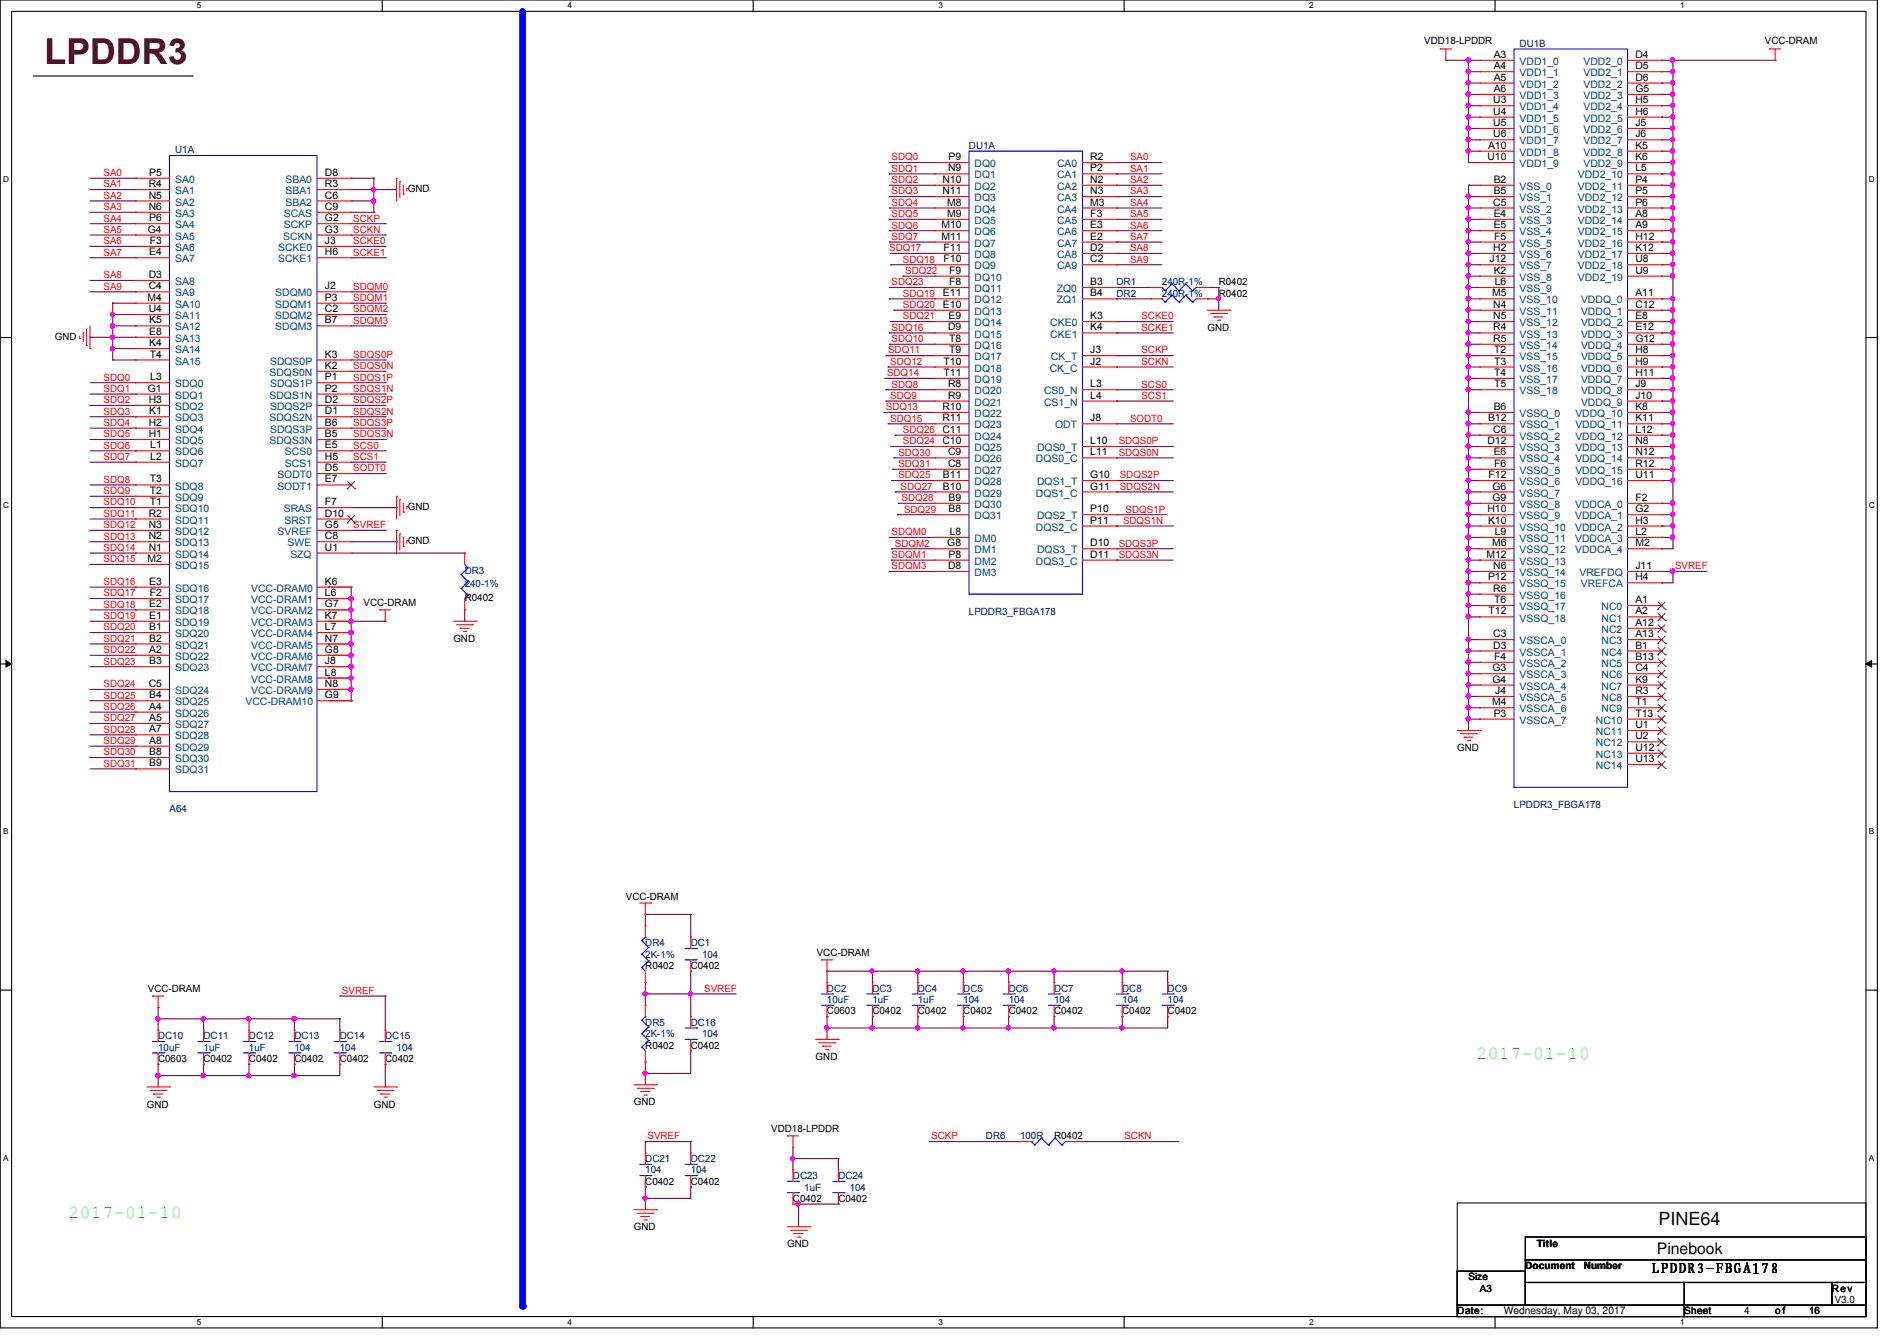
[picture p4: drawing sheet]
<svg xmlns="http://www.w3.org/2000/svg" width="297mm" height="210mm" viewBox="0 0 297 210" stroke-linecap="round" stroke-linejoin="round" font-family="sans-serif">
<defs><g id="words">
<text font-size="5.6" fill="#3f0000" x="7" y="9.9">LPDDR3</text>
<g font-size="2.8" fill="#01ff00">
<text x="231.2" y="165.8">2017-01-10</text>
<text x="10.7" y="190.7">2017-01-10</text>
</g>
<text font-size="2.8" x="259.7" y="191.8">PINE64</text>
<text font-size="2.5" x="259.4" y="196.4">Pinebook</text>
<text font-size="2.4" x="258.4" y="199.3">LPDDR3-FBGA178</text>
<g font-size="1.6">
<text x="223" y="6.9">VDD18-LPDDR</text>
<text x="233.9" y="9.1">A3</text>
<text x="233.9" y="10.8">A4</text>
<text x="256.1" y="9.1">D4</text>
<text x="256.1" y="10.8">D5</text>
<text x="276.3" y="6.9">VCC-DRAM</text>
<text x="233.8" y="16.2">U3</text>
<text x="233.8" y="17.9">U4</text>
<text x="233.9" y="12.6">A5</text>
<text x="233.9" y="14.4">A6</text>
<text x="256.1" y="12.6">D6</text>
<text x="256.1" y="14.4">G5</text>
<text x="256.1" y="16.2">H5</text>
<text x="256.1" y="17.9">H6</text>
<text x="233" y="23.3">A10</text>
<text x="233.8" y="19.7">U5</text>
<text x="233.8" y="21.5">U6</text>
<text x="256.1" y="19.7">J5</text>
<text x="256.1" y="21.5">J6</text>
<text x="256.1" y="23.3">K5</text>
<text x="23.3" y="29.3">R4</text>
<text x="23.4" y="27.5">P5</text>
<text x="50.9" y="27.5">D8</text>
<text x="50.9" y="29.3">R3</text>
<text x="147.6" y="28.6">N10</text>
<text x="148.5" y="26.8">N9</text>
<text x="148.5" y="25.1">P9</text>
<text x="170.7" y="25.1">R2</text>
<text x="170.7" y="26.8">P2</text>
<text x="170.7" y="28.6">N2</text>
<text x="232.9" y="25.1">U10</text>
<text x="233.9" y="28.6">B2</text>
<text x="256.1" y="25.1">K6</text>
<text x="256.1" y="26.8">L5</text>
<text x="256.1" y="28.6">P4</text>
<text x="23.3" y="31.1">N5</text>
<text x="23.3" y="32.9">N6</text>
<text x="23.4" y="34.6">P6</text>
<text x="50.9" y="31.1">C6</text>
<text x="50.9" y="32.9">C9</text>
<text x="50.9" y="34.6">G2</text>
<text x="63.9" y="30.1">GND</text>
<text x="147.4" y="35.7">M10</text>
<text x="147.6" y="30.4">N11</text>
<text x="148.3" y="32.2">M8</text>
<text x="148.3" y="34">M9</text>
<text x="170.7" y="30.4">N3</text>
<text x="170.7" y="32.2">M3</text>
<text x="170.7" y="34">F3</text>
<text x="170.7" y="35.7">E3</text>
<text x="233.8" y="32.2">C5</text>
<text x="233.9" y="30.4">B5</text>
<text x="233.9" y="34">E4</text>
<text x="233.9" y="35.7">E5</text>
<text x="256.1" y="34">A8</text>
<text x="256.1" y="35.7">A9</text>
<text x="256.1" y="30.4">P5</text>
<text x="256.1" y="32.2">P6</text>
<text x="23.2" y="36.4">G4</text>
<text x="23.4" y="40">E4</text>
<text x="23.4" y="38.2">F3</text>
<text x="50.9" y="36.4">G3</text>
<text x="50.9" y="38.2">J3</text>
<text x="50.9" y="40">H6</text>
<text x="147.4" y="37.5">M11</text>
<text x="147.7" y="39.3">F11</text>
<text x="147.7" y="41.1">F10</text>
<text x="170.7" y="37.5">E2</text>
<text x="170.7" y="39.3">D2</text>
<text x="170.7" y="41.1">C2</text>
<text x="233.3" y="41.1">J12</text>
<text x="233.8" y="39.3">H2</text>
<text x="234" y="37.5">F5</text>
<text x="256.1" y="37.5">H12</text>
<text x="256.1" y="39.3">K12</text>
<text x="256.1" y="41.1">U8</text>
<text x="23.1" y="47.1">M4</text>
<text x="23.3" y="43.5">D3</text>
<text x="23.3" y="45.3">C4</text>
<text x="50.9" y="45.3">J2</text>
<text x="50.9" y="47.1">P3</text>
<text x="147.7" y="46.4">E11</text>
<text x="148.6" y="42.8">F9</text>
<text x="148.6" y="44.6">F8</text>
<text x="170.7" y="44.6">B3</text>
<text x="170.7" y="46.4">B4</text>
<text x="190.8" y="46.4">R0402</text>
<text x="190.8" y="44.7">R0402</text>
<text x="233.6" y="46.4">M5</text>
<text x="233.9" y="42.8">K2</text>
<text x="234.1" y="44.6">L6</text>
<text x="256.1" y="46.4">A11</text>
<text x="256.1" y="42.8">U9</text>
<text x="8.6" y="53.2">GND</text>
<text x="23.3" y="48.9">U4</text>
<text x="23.4" y="50.6">K5</text>
<text x="23.4" y="52.4">E8</text>
<text x="50.9" y="48.9">C2</text>
<text x="50.9" y="50.6">B7</text>
<text x="147.7" y="48.2">E10</text>
<text x="148.5" y="51.7">D9</text>
<text x="148.5" y="50">E9</text>
<text x="148.6" y="53.5">T8</text>
<text x="170.7" y="50">K3</text>
<text x="170.7" y="51.7">K4</text>
<text x="189.1" y="51.8">GND</text>
<text x="233.8" y="48.2">N4</text>
<text x="233.8" y="50">N5</text>
<text x="233.8" y="51.7">R4</text>
<text x="233.8" y="53.5">R5</text>
<text x="256.1" y="48.2">C12</text>
<text x="256.1" y="50">E8</text>
<text x="256.1" y="51.7">E12</text>
<text x="256.1" y="53.5">G12</text>
<text x="23.4" y="54.2">K4</text>
<text x="23.4" y="56">T4</text>
<text x="23.5" y="59.5">L3</text>
<text x="50.9" y="57.7">K2</text>
<text x="50.9" y="59.5">P1</text>
<text x="50.9" y="56">K3</text>
<text x="147.7" y="57.1">T10</text>
<text x="147.7" y="58.8">T11</text>
<text x="148.6" y="55.3">T9</text>
<text x="170.7" y="57.1">J2</text>
<text x="170.7" y="55.3">J3</text>
<text x="234" y="55.3">T2</text>
<text x="234" y="57.1">T3</text>
<text x="234" y="58.8">T4</text>
<text x="256.1" y="55.3">H8</text>
<text x="256.1" y="57.1">H9</text>
<text x="256.1" y="58.8">H11</text>
<text x="23.2" y="61.3">G1</text>
<text x="23.3" y="63.1">H3</text>
<text x="23.4" y="64.9">K1</text>
<text x="50.9" y="61.3">P2</text>
<text x="50.9" y="63.1">D2</text>
<text x="50.9" y="64.9">D1</text>
<text x="147.6" y="64.2">R10</text>
<text x="147.6" y="66">R11</text>
<text x="148.5" y="60.6">R8</text>
<text x="148.5" y="62.4">R9</text>
<text x="170.7" y="60.6">L3</text>
<text x="170.7" y="62.4">L4</text>
<text x="170.7" y="66">J8</text>
<text x="233" y="66">B12</text>
<text x="233.9" y="64.2">B6</text>
<text x="234" y="60.6">T5</text>
<text x="256.1" y="60.6">J9</text>
<text x="256.1" y="62.4">J10</text>
<text x="256.1" y="64.2">K8</text>
<text x="256.1" y="66">K11</text>
<text x="23.3" y="66.6">H2</text>
<text x="23.3" y="68.4">H1</text>
<text x="23.5" y="70.2">L1</text>
<text x="23.5" y="72">L2</text>
<text x="50.9" y="66.6">B6</text>
<text x="50.9" y="68.4">B5</text>
<text x="50.9" y="70.2">E5</text>
<text x="50.9" y="72">H5</text>
<text x="147.6" y="67.7">C11</text>
<text x="147.6" y="69.5">C10</text>
<text x="148.5" y="71.3">C9</text>
<text x="170.7" y="69.5">L10</text>
<text x="170.7" y="71.3">L11</text>
<text x="232.9" y="69.5">D12</text>
<text x="233.8" y="67.7">C6</text>
<text x="233.9" y="71.3">E6</text>
<text x="256.1" y="67.7">L12</text>
<text x="256.1" y="69.5">N8</text>
<text x="256.1" y="71.3">N12</text>
<text x="23.4" y="75.5">T3</text>
<text x="23.4" y="77.3">T2</text>
<text x="50.9" y="73.7">D5</text>
<text x="50.9" y="75.5">E7</text>
<text x="147.7" y="74.8">B11</text>
<text x="147.7" y="76.6">B10</text>
<text x="148.5" y="73.1">C8</text>
<text x="170.7" y="74.8">G10</text>
<text x="170.7" y="76.6">G11</text>
<text x="233.1" y="74.8">F12</text>
<text x="233.7" y="76.6">G6</text>
<text x="234" y="73.1">F6</text>
<text x="256.1" y="73.1">R12</text>
<text x="256.1" y="74.8">U11</text>
<text x="23.3" y="80.9">R2</text>
<text x="23.3" y="82.6">N3</text>
<text x="23.4" y="79.1">T1</text>
<text x="50.9" y="82.6">G5</text>
<text x="50.9" y="80.9">D10</text>
<text x="50.9" y="79.1">F7</text>
<text x="63.9" y="79.8">GND</text>
<text x="148.5" y="78.4">B9</text>
<text x="148.5" y="80.2">B8</text>
<text x="148.7" y="83.7">L8</text>
<text x="170.7" y="80.2">P10</text>
<text x="170.7" y="82">P11</text>
<text x="232.9" y="80.2">H10</text>
<text x="233" y="82">K10</text>
<text x="233.7" y="78.4">G9</text>
<text x="234.1" y="83.7">L9</text>
<text x="256.1" y="78.4">F2</text>
<text x="256.1" y="80.2">G2</text>
<text x="256.1" y="82">H3</text>
<text x="256.1" y="83.7">L2</text>
<text x="23.1" y="88">M2</text>
<text x="23.3" y="84.4">N2</text>
<text x="23.3" y="86.2">N1</text>
<text x="50.9" y="84.4">C8</text>
<text x="50.9" y="86.2">U1</text>
<text x="63.9" y="85.2">GND</text>
<text x="148.3" y="85.5">G8</text>
<text x="148.5" y="89.1">D8</text>
<text x="148.5" y="87.3">P8</text>
<text x="170.7" y="85.5">D10</text>
<text x="170.7" y="87.3">D11</text>
<text x="232.7" y="87.3">M12</text>
<text x="233.6" y="85.5">M6</text>
<text x="233.8" y="89.1">N6</text>
<text x="256.1" y="85.5">M2</text>
<text x="256.1" y="89.1">J11</text>
<text x="23.4" y="91.5">E3</text>
<text x="23.4" y="95.1">E2</text>
<text x="23.4" y="93.3">F2</text>
<text x="50.9" y="91.5">K6</text>
<text x="50.9" y="93.3">L6</text>
<text x="50.9" y="95.1">G7</text>
<text x="56.9" y="94.8">VCC-DRAM</text>
<text x="72.8" y="94.1">R0402</text>
<text x="233" y="90.8">P12</text>
<text x="233.8" y="92.6">R6</text>
<text x="234" y="94.4">T6</text>
<text x="256.1" y="94.4">A1</text>
<text x="256.1" y="90.8">H4</text>
<text x="23.4" y="96.9">E1</text>
<text x="23.4" y="98.6">B1</text>
<text x="23.4" y="100.4">B2</text>
<text x="50.9" y="96.9">K7</text>
<text x="50.9" y="98.6">L7</text>
<text x="50.9" y="100.4">N7</text>
<text x="71" y="100.5">GND</text>
<text x="233.1" y="96.2">T12</text>
<text x="233.8" y="99.7">C3</text>
<text x="233.8" y="101.5">D3</text>
<text x="256.1" y="96.2">A2</text>
<text x="256.1" y="98">A12</text>
<text x="256.1" y="99.7">A13</text>
<text x="256.1" y="101.5">B1</text>
<text x="23.3" y="107.5">C5</text>
<text x="23.4" y="102.2">A2</text>
<text x="23.4" y="104">B3</text>
<text x="50.9" y="102.2">G8</text>
<text x="50.9" y="104">J8</text>
<text x="50.9" y="105.7">L8</text>
<text x="50.9" y="107.5">N8</text>
<text x="233.7" y="105.1">G3</text>
<text x="233.7" y="106.8">G4</text>
<text x="234" y="103.3">F4</text>
<text x="256.1" y="103.3">B13</text>
<text x="256.1" y="105.1">C4</text>
<text x="256.1" y="106.8">K9</text>
<text x="23.4" y="112.9">A5</text>
<text x="23.4" y="111.1">A4</text>
<text x="23.4" y="109.3">B4</text>
<text x="50.9" y="109.3">G9</text>
<text x="233.6" y="110.4">M4</text>
<text x="233.9" y="112.2">P3</text>
<text x="234.1" y="108.6">J4</text>
<text x="256.1" y="108.6">R3</text>
<text x="256.1" y="110.4">T1</text>
<text x="256.1" y="112.2">T13</text>
<text x="256.1" y="114">U1</text>
<text x="23.4" y="114.6">A7</text>
<text x="23.4" y="116.4">A8</text>
<text x="23.4" y="118.2">B8</text>
<text x="23.4" y="120">B9</text>
<text x="228.2" y="117.6">GND</text>
<text x="256.1" y="115.7">U2</text>
<text x="256.1" y="117.5">U12</text>
<text x="256.1" y="119.3">U13</text>
<text x="98" y="140.8">VCC-DRAM</text>
<text x="127.9" y="149.6">VCC-DRAM</text>
<text x="23.2" y="155.2">VCC-DRAM</text>
<text x="101" y="151.7">R0402</text>
<text x="108.2" y="151.7">C0402</text>
<text x="129.5" y="158.8">C0603</text>
<text x="136.6" y="158.8">C0402</text>
<text x="143.7" y="158.8">C0402</text>
<text x="150.8" y="158.8">C0402</text>
<text x="157.9" y="158.8">C0402</text>
<text x="165.1" y="158.8">C0402</text>
<text x="175.7" y="158.8">C0402</text>
<text x="182.8" y="158.8">C0402</text>
<text x="24.8" y="166.2">C0603</text>
<text x="31.9" y="166.2">C0402</text>
<text x="39" y="166.2">C0402</text>
<text x="46.1" y="166.2">C0402</text>
<text x="53.2" y="166.2">C0402</text>
<text x="60.3" y="166.2">C0402</text>
<text x="101" y="164.1">R0402</text>
<text x="108.2" y="164.1">C0402</text>
<text x="127.7" y="165.9">GND</text>
<text x="23" y="173.4">GND</text>
<text x="58.5" y="173.4">GND</text>
<text x="99.3" y="173">GND</text>
<text x="120.8" y="177.1">VDD18-LPDDR</text>
<text x="165.1" y="178.4">R0402</text>
<text x="101" y="185.5">C0402</text>
<text x="108.2" y="185.5">C0402</text>
<text x="124.2" y="188.1">C0402</text>
<text x="131.3" y="188.1">C0402</text>
<text x="99.3" y="192.6">GND</text>
<text x="123.3" y="195.2">GND</text>
<text x="240.6" y="195.1">Title</text>
<text x="230" y="200.4">Size</text>
<text x="231.7" y="202.2">A3</text>
<text x="238.8" y="198.7">Document</text>
<text x="248" y="198.7">Number</text>
<text x="286.8" y="202.2">Rev</text>
<text x="287.3" y="204">V3.0</text>
<text x="228.2" y="205.7">Date:</text>
<text x="235.5" y="205.7">Wednesday, May 03, 2017</text>
<text x="263.7" y="205.7">Sheet</text>
<text x="273.1" y="205.7">4</text>
<text x="278" y="205.7">o f</text>
<text x="283.3" y="205.7">16</text>
</g>
<g font-size="1.6" fill="#00007f">
<text x="238" y="7.3">DU1B</text>
<text x="151.7" y="23.3">DU1A</text>
<text x="27.4" y="24">U1A</text>
<text x="174.8" y="46.4">DR2</text>
<text x="174.8" y="44.7">DR1</text>
<text x="181.9" y="46.4">240R-1%</text>
<text x="181.9" y="44.7">240R-1%</text>
<text x="72.8" y="89.8">DR3</text>
<text x="72.8" y="91.9">240-1%</text>
<text x="151.7" y="96.2">LPDDR3_FBGA178</text>
<text x="26.5" y="127.1">A64</text>
<text x="237.1" y="126.4">LPDDR3_FBGA178</text>
<text x="101" y="148.1">DR4</text>
<text x="101" y="149.9">2K-1%</text>
<text x="108.2" y="148.1">DC1</text>
<text x="109.9" y="149.9">104</text>
<text x="129.5" y="155.2">DC2</text>
<text x="136.6" y="155.2">DC3</text>
<text x="143.7" y="155.2">DC4</text>
<text x="150.8" y="155.2">DC5</text>
<text x="157.9" y="155.2">DC6</text>
<text x="165.1" y="155.2">DC7</text>
<text x="175.7" y="155.2">DC8</text>
<text x="182.8" y="155.2">DC9</text>
<text x="101" y="160.6">DR5</text>
<text x="108.2" y="160.6">DC16</text>
<text x="129.5" y="157">10uF</text>
<text x="136.6" y="157">1uF</text>
<text x="143.7" y="157">1uF</text>
<text x="150.8" y="157">104</text>
<text x="157.9" y="157">104</text>
<text x="165.1" y="157">104</text>
<text x="175.7" y="157">104</text>
<text x="182.8" y="157">104</text>
<text x="24.8" y="162.7">DC10</text>
<text x="24.8" y="164.5">10uF</text>
<text x="31.9" y="162.7">DC11</text>
<text x="31.9" y="164.5">1uF</text>
<text x="39" y="162.7">DC12</text>
<text x="39" y="164.5">1uF</text>
<text x="46.1" y="162.7">DC13</text>
<text x="46.1" y="164.5">104</text>
<text x="53.2" y="162.7">DC14</text>
<text x="53.2" y="164.5">104</text>
<text x="60.3" y="162.7">DC15</text>
<text x="62.1" y="164.5">104</text>
<text x="101" y="162.3">2K-1%</text>
<text x="109.9" y="162.3">104</text>
<text x="154.4" y="178.4">DR6</text>
<text x="159.7" y="178.4">100R</text>
<text x="101" y="181.9">DC21</text>
<text x="101" y="183.7">104</text>
<text x="108.2" y="181.9">DC22</text>
<text x="108.2" y="183.7">104</text>
<text x="124.2" y="184.6">DC23</text>
<text x="131.3" y="184.6">DC24</text>
<text x="125.9" y="186.4">1uF</text>
<text x="133.1" y="186.4">104</text>
</g>
<g font-size="1.6" fill="#003f7f">
<text x="238" y="10.2">VDD1_0</text>
<text x="238" y="11.9">VDD1_1</text>
<text x="247.9" y="10.2">VDD2_0</text>
<text x="247.9" y="11.9">VDD2_1</text>
<text x="238" y="13.7">VDD1_2</text>
<text x="238" y="15.5">VDD1_3</text>
<text x="238" y="17.3">VDD1_4</text>
<text x="247.9" y="13.7">VDD2_2</text>
<text x="247.9" y="15.5">VDD2_3</text>
<text x="247.9" y="17.3">VDD2_4</text>
<text x="238" y="19.1">VDD1_5</text>
<text x="238" y="20.8">VDD1_6</text>
<text x="238" y="22.6">VDD1_7</text>
<text x="247.9" y="19.1">VDD2_5</text>
<text x="247.9" y="20.8">VDD2_6</text>
<text x="247.9" y="22.6">VDD2_7</text>
<text x="27.4" y="28.6">SA0</text>
<text x="44.7" y="28.6">SBA0</text>
<text x="152.6" y="26.2">DQ0</text>
<text x="152.6" y="27.9">DQ1</text>
<text x="152.6" y="29.7">DQ2</text>
<text x="165.5" y="26.2">CA0</text>
<text x="165.5" y="27.9">CA1</text>
<text x="165.5" y="29.7">CA2</text>
<text x="238" y="24.4">VDD1_8</text>
<text x="238" y="26.2">VDD1_9</text>
<text x="238" y="29.7">VSS_0</text>
<text x="247.1" y="27.9">VDD2_10</text>
<text x="247.1" y="29.7">VDD2_11</text>
<text x="247.9" y="24.4">VDD2_8</text>
<text x="247.9" y="26.2">VDD2_9</text>
<text x="27.4" y="35.7">SA4</text>
<text x="27.4" y="32.2">SA2</text>
<text x="27.4" y="34">SA3</text>
<text x="27.4" y="30.4">SA1</text>
<text x="44.4" y="34">SCAS</text>
<text x="44.4" y="35.7">SCKP</text>
<text x="44.7" y="30.4">SBA1</text>
<text x="44.7" y="32.2">SBA2</text>
<text x="152.6" y="31.5">DQ3</text>
<text x="152.6" y="33.3">DQ4</text>
<text x="152.6" y="35.1">DQ5</text>
<text x="165.5" y="31.5">CA3</text>
<text x="165.5" y="33.3">CA4</text>
<text x="165.5" y="35.1">CA5</text>
<text x="238" y="31.5">VSS_1</text>
<text x="238" y="33.3">VSS_2</text>
<text x="238" y="35.1">VSS_3</text>
<text x="247.1" y="31.5">VDD2_12</text>
<text x="247.1" y="33.3">VDD2_13</text>
<text x="247.1" y="35.1">VDD2_14</text>
<text x="27.4" y="37.5">SA5</text>
<text x="27.4" y="39.3">SA6</text>
<text x="27.4" y="41.1">SA7</text>
<text x="43.6" y="39.3">SCKE0</text>
<text x="43.6" y="41.1">SCKE1</text>
<text x="44.4" y="37.5">SCKN</text>
<text x="152.6" y="36.8">DQ6</text>
<text x="152.6" y="38.6">DQ7</text>
<text x="152.6" y="40.4">DQ8</text>
<text x="165.5" y="36.8">CA6</text>
<text x="165.5" y="38.6">CA7</text>
<text x="165.5" y="40.4">CA8</text>
<text x="238" y="36.8">VSS_4</text>
<text x="238" y="38.6">VSS_5</text>
<text x="238" y="40.4">VSS_6</text>
<text x="247.1" y="36.8">VDD2_15</text>
<text x="247.1" y="38.6">VDD2_16</text>
<text x="247.1" y="40.4">VDD2_17</text>
<text x="27.4" y="44.6">SA8</text>
<text x="27.4" y="46.4">SA9</text>
<text x="43.1" y="46.4">SDQM0</text>
<text x="152.6" y="42.2">DQ9</text>
<text x="152.6" y="43.9">DQ10</text>
<text x="152.6" y="45.7">DQ11</text>
<text x="152.6" y="47.5">DQ12</text>
<text x="165.5" y="45.7">ZQ0</text>
<text x="165.5" y="47.5">ZQ1</text>
<text x="165.5" y="42.2">CA9</text>
<text x="238" y="42.2">VSS_7</text>
<text x="238" y="43.9">VSS_8</text>
<text x="238" y="45.7">VSS_9</text>
<text x="238" y="47.5">VSS_10</text>
<text x="247.1" y="42.2">VDD2_18</text>
<text x="247.1" y="43.9">VDD2_19</text>
<text x="247.6" y="47.5">VDDQ_0</text>
<text x="27.4" y="48.2">SA10</text>
<text x="27.4" y="50">SA11</text>
<text x="27.4" y="51.7">SA12</text>
<text x="27.4" y="53.5">SA13</text>
<text x="43.1" y="48.2">SDQM1</text>
<text x="43.1" y="50">SDQM2</text>
<text x="43.1" y="51.7">SDQM3</text>
<text x="152.6" y="49.3">DQ13</text>
<text x="152.6" y="51.1">DQ14</text>
<text x="152.6" y="52.8">DQ15</text>
<text x="164.5" y="51.1">CKE0</text>
<text x="164.5" y="52.8">CKE1</text>
<text x="238" y="49.3">VSS_11</text>
<text x="238" y="51.1">VSS_12</text>
<text x="238" y="52.8">VSS_13</text>
<text x="247.6" y="49.3">VDDQ_1</text>
<text x="247.6" y="51.1">VDDQ_2</text>
<text x="247.6" y="52.8">VDDQ_3</text>
<text x="27.4" y="55.3">SA14</text>
<text x="27.4" y="57.1">SA15</text>
<text x="42.2" y="58.8">SDQS0N</text>
<text x="42.3" y="57.1">SDQS0P</text>
<text x="152.6" y="54.6">DQ16</text>
<text x="152.6" y="56.4">DQ17</text>
<text x="152.6" y="58.2">DQ18</text>
<text x="152.6" y="59.9">DQ19</text>
<text x="164.4" y="58.2">CK_C</text>
<text x="164.5" y="56.4">CK_T</text>
<text x="238" y="54.6">VSS_14</text>
<text x="238" y="56.4">VSS_15</text>
<text x="238" y="58.2">VSS_16</text>
<text x="238" y="59.9">VSS_17</text>
<text x="247.6" y="54.6">VDDQ_4</text>
<text x="247.6" y="56.4">VDDQ_5</text>
<text x="247.6" y="58.2">VDDQ_6</text>
<text x="247.6" y="59.9">VDDQ_7</text>
<text x="27.4" y="60.6">SDQ0</text>
<text x="27.4" y="62.4">SDQ1</text>
<text x="27.4" y="64.2">SDQ2</text>
<text x="27.4" y="66">SDQ3</text>
<text x="42.2" y="62.4">SDQS1N</text>
<text x="42.2" y="66">SDQS2N</text>
<text x="42.3" y="60.6">SDQS1P</text>
<text x="42.3" y="64.2">SDQS2P</text>
<text x="152.6" y="61.7">DQ20</text>
<text x="152.6" y="63.5">DQ21</text>
<text x="152.6" y="65.3">DQ22</text>
<text x="163.5" y="61.7">CS0_N</text>
<text x="163.5" y="63.5">CS1_N</text>
<text x="238" y="61.7">VSS_18</text>
<text x="238" y="65.3">VSSQ_0</text>
<text x="246.7" y="65.3">VDDQ_10</text>
<text x="247.6" y="61.7">VDDQ_8</text>
<text x="247.6" y="63.5">VDDQ_9</text>
<text x="27.4" y="67.7">SDQ4</text>
<text x="27.4" y="69.5">SDQ5</text>
<text x="27.4" y="71.3">SDQ6</text>
<text x="42.2" y="69.5">SDQS3N</text>
<text x="42.3" y="67.7">SDQS3P</text>
<text x="44.6" y="71.3">SCS0</text>
<text x="152.6" y="67.1">DQ23</text>
<text x="152.6" y="68.8">DQ24</text>
<text x="152.6" y="70.6">DQ25</text>
<text x="162.4" y="70.6">DQS0_T</text>
<text x="165.2" y="67.1">ODT</text>
<text x="238" y="67.1">VSSQ_1</text>
<text x="238" y="68.8">VSSQ_2</text>
<text x="238" y="70.6">VSSQ_3</text>
<text x="246.7" y="67.1">VDDQ_11</text>
<text x="246.7" y="68.8">VDDQ_12</text>
<text x="246.7" y="70.6">VDDQ_13</text>
<text x="27.4" y="73.1">SDQ7</text>
<text x="27.4" y="76.6">SDQ8</text>
<text x="43.4" y="74.8">SODT0</text>
<text x="43.4" y="76.6">SODT1</text>
<text x="44.6" y="73.1">SCS1</text>
<text x="152.6" y="72.4">DQ26</text>
<text x="152.6" y="74.2">DQ27</text>
<text x="152.6" y="75.9">DQ28</text>
<text x="152.6" y="77.7">DQ29</text>
<text x="162.2" y="72.4">DQS0_C</text>
<text x="162.2" y="77.7">DQS1_C</text>
<text x="162.4" y="75.9">DQS1_T</text>
<text x="238" y="72.4">VSSQ_4</text>
<text x="238" y="74.2">VSSQ_5</text>
<text x="238" y="75.9">VSSQ_6</text>
<text x="238" y="77.7">VSSQ_7</text>
<text x="246.7" y="72.4">VDDQ_14</text>
<text x="246.7" y="74.2">VDDQ_15</text>
<text x="246.7" y="75.9">VDDQ_16</text>
<text x="27.4" y="80.2">SDQ10</text>
<text x="27.4" y="82">SDQ11</text>
<text x="27.4" y="83.7">SDQ12</text>
<text x="27.4" y="78.4">SDQ9</text>
<text x="43.5" y="83.7">SVREF</text>
<text x="44.4" y="80.2">SRAS</text>
<text x="44.5" y="82">SRST</text>
<text x="152.6" y="79.5">DQ30</text>
<text x="152.6" y="81.3">DQ31</text>
<text x="162.2" y="83.1">DQS2_C</text>
<text x="162.4" y="81.3">DQS2_T</text>
<text x="238" y="79.5">VSSQ_8</text>
<text x="238" y="81.3">VSSQ_9</text>
<text x="238" y="83.1">VSSQ_10</text>
<text x="246.6" y="79.5">VDDCA_0</text>
<text x="246.6" y="81.3">VDDCA_1</text>
<text x="246.6" y="83.1">VDDCA_2</text>
<text x="27.4" y="85.5">SDQ13</text>
<text x="27.4" y="87.3">SDQ14</text>
<text x="27.4" y="89.1">SDQ15</text>
<text x="45" y="85.5">SWE</text>
<text x="45.5" y="87.3">SZQ</text>
<text x="152.6" y="84.8">DM0</text>
<text x="152.6" y="86.6">DM1</text>
<text x="152.6" y="88.4">DM2</text>
<text x="162.2" y="88.4">DQS3_C</text>
<text x="162.4" y="86.6">DQS3_T</text>
<text x="238" y="84.8">VSSQ_11</text>
<text x="238" y="86.6">VSSQ_12</text>
<text x="238" y="88.4">VSSQ_13</text>
<text x="246.6" y="84.8">VDDCA_3</text>
<text x="246.6" y="86.6">VDDCA_4</text>
<text x="27.4" y="92.6">SDQ16</text>
<text x="27.4" y="94.4">SDQ17</text>
<text x="39.3" y="92.6">VCC-DRAM0</text>
<text x="39.3" y="94.4">VCC-DRAM1</text>
<text x="152.6" y="90.2">DM3</text>
<text x="238" y="90.2">VSSQ_14</text>
<text x="238" y="91.9">VSSQ_15</text>
<text x="238" y="93.7">VSSQ_16</text>
<text x="238" y="95.5">VSSQ_17</text>
<text x="247.3" y="90.2">VREFDQ</text>
<text x="247.5" y="91.9">VREFCA</text>
<text x="250.8" y="95.5">NC0</text>
<text x="27.4" y="96.2">SDQ18</text>
<text x="27.4" y="98">SDQ19</text>
<text x="27.4" y="99.7">SDQ20</text>
<text x="27.4" y="101.5">SDQ21</text>
<text x="39.3" y="96.2">VCC-DRAM2</text>
<text x="39.3" y="98">VCC-DRAM3</text>
<text x="39.3" y="99.7">VCC-DRAM4</text>
<text x="39.3" y="101.5">VCC-DRAM5</text>
<text x="238" y="97.3">VSSQ_18</text>
<text x="238" y="100.8">VSSCA_0</text>
<text x="250.8" y="97.3">NC1</text>
<text x="250.8" y="99.1">NC2</text>
<text x="250.8" y="100.8">NC3</text>
<text x="27.4" y="103.3">SDQ22</text>
<text x="27.4" y="105.1">SDQ23</text>
<text x="39.3" y="103.3">VCC-DRAM6</text>
<text x="39.3" y="105.1">VCC-DRAM7</text>
<text x="39.3" y="106.8">VCC-DRAM8</text>
<text x="238" y="102.6">VSSCA_1</text>
<text x="238" y="104.4">VSSCA_2</text>
<text x="238" y="106.2">VSSCA_3</text>
<text x="238" y="108">VSSCA_4</text>
<text x="250.8" y="102.6">NC4</text>
<text x="250.8" y="104.4">NC5</text>
<text x="250.8" y="106.2">NC6</text>
<text x="250.8" y="108">NC7</text>
<text x="27.4" y="114">SDQ27</text>
<text x="27.4" y="112.2">SDQ26</text>
<text x="27.4" y="110.4">SDQ25</text>
<text x="27.4" y="108.6">SDQ24</text>
<text x="38.4" y="110.4">VCC-DRAM10</text>
<text x="39.3" y="108.6">VCC-DRAM9</text>
<text x="238" y="109.7">VSSCA_5</text>
<text x="238" y="111.5">VSSCA_6</text>
<text x="238" y="113.3">VSSCA_7</text>
<text x="249.9" y="113.3">NC10</text>
<text x="250.8" y="109.7">NC8</text>
<text x="250.8" y="111.5">NC9</text>
<text x="27.4" y="115.7">SDQ28</text>
<text x="27.4" y="117.5">SDQ29</text>
<text x="27.4" y="119.3">SDQ30</text>
<text x="249.9" y="115.1">NC11</text>
<text x="249.9" y="116.8">NC12</text>
<text x="249.9" y="118.6">NC13</text>
<text x="27.4" y="121.1">SDQ31</text>
<text x="249.9" y="120.4">NC14</text>
</g>
<g font-size="1.6" fill="#f00">
<text x="16.2" y="27.6">SA0</text>
<text x="16.2" y="29.3">SA1</text>
<text x="139.6" y="26.9">SDQ1</text>
<text x="139.6" y="25.1">SDQ0</text>
<text x="139.6" y="28.7">SDQ2</text>
<text x="177" y="25.1">SA0</text>
<text x="177" y="28.7">SA2</text>
<text x="177" y="26.9">SA1</text>
<text x="16.2" y="31.1">SA2</text>
<text x="16.2" y="32.9">SA3</text>
<text x="16.2" y="34.7">SA4</text>
<text x="55.3" y="34.7">SCKP</text>
<text x="139.6" y="32.2">SDQ4</text>
<text x="139.6" y="30.4">SDQ3</text>
<text x="139.6" y="35.8">SDQ6</text>
<text x="139.6" y="34">SDQ5</text>
<text x="177" y="35.8">SA6</text>
<text x="177" y="34">SA5</text>
<text x="177" y="32.2">SA4</text>
<text x="177" y="30.4">SA3</text>
<text x="16.2" y="36.4">SA5</text>
<text x="16.2" y="38.2">SA6</text>
<text x="16.2" y="40">SA7</text>
<text x="55.3" y="40">SCKE1</text>
<text x="55.3" y="38.2">SCKE0</text>
<text x="55.3" y="36.4">SCKN</text>
<text x="139.2" y="39.3">SDQ17</text>
<text x="139.6" y="37.5">SDQ7</text>
<text x="141.4" y="41.1">SDQ18</text>
<text x="177" y="37.5">SA7</text>
<text x="177" y="41.1">SA9</text>
<text x="177" y="39.3">SA8</text>
<text x="16.2" y="45.3">SA9</text>
<text x="16.2" y="43.6">SA8</text>
<text x="55.3" y="47.1">SDQM1</text>
<text x="55.3" y="45.3">SDQM0</text>
<text x="139.6" y="44.7">SDQ23</text>
<text x="141.4" y="46.4">SDQ19</text>
<text x="141.7" y="42.9">SDQ22</text>
<text x="55.3" y="50.7">SDQM3</text>
<text x="55.3" y="48.9">SDQM2</text>
<text x="139.6" y="51.8">SDQ16</text>
<text x="139.6" y="53.6">SDQ10</text>
<text x="141.4" y="48.2">SDQ20</text>
<text x="141.4" y="50">SDQ21</text>
<text x="178.7" y="51.8">SCKE1</text>
<text x="178.7" y="50">SCKE0</text>
<text x="16.2" y="59.6">SDQ0</text>
<text x="55.3" y="56">SDQS0P</text>
<text x="55.3" y="59.6">SDQS1P</text>
<text x="55.3" y="57.8">SDQS0N</text>
<text x="138.9" y="58.9">SDQ14</text>
<text x="139.1" y="55.3">SDQ11</text>
<text x="139.4" y="57.1">SDQ12</text>
<text x="178.7" y="55.3">SCKP</text>
<text x="178.7" y="57.1">SCKN</text>
<text x="16.2" y="61.3">SDQ1</text>
<text x="16.2" y="63.1">SDQ2</text>
<text x="16.2" y="64.9">SDQ3</text>
<text x="55.3" y="64.9">SDQS2N</text>
<text x="55.3" y="63.1">SDQS2P</text>
<text x="55.3" y="61.3">SDQS1N</text>
<text x="138.7" y="64.2">SDQ13</text>
<text x="139.4" y="66">SDQ15</text>
<text x="139.4" y="62.4">SDQ9</text>
<text x="139.6" y="60.7">SDQ8</text>
<text x="177" y="66">SODT0</text>
<text x="178.7" y="62.4">SCS1</text>
<text x="178.7" y="60.7">SCS0</text>
<text x="16.2" y="66.7">SDQ4</text>
<text x="16.2" y="68.5">SDQ5</text>
<text x="16.2" y="70.2">SDQ6</text>
<text x="55.3" y="70.2">SCS0</text>
<text x="55.3" y="68.5">SDQS3N</text>
<text x="55.3" y="66.7">SDQS3P</text>
<text x="140.7" y="71.3">SDQ30</text>
<text x="141.4" y="69.6">SDQ24</text>
<text x="141.4" y="67.8">SDQ26</text>
<text x="175.2" y="71.3">SDQS0N</text>
<text x="175.2" y="69.6">SDQS0P</text>
<text x="16.2" y="77.3">SDQ9</text>
<text x="16.2" y="75.6">SDQ8</text>
<text x="16.2" y="72">SDQ7</text>
<text x="55.3" y="72">SCS1</text>
<text x="55.3" y="73.8">SODT0</text>
<text x="140.7" y="73.1">SDQ31</text>
<text x="140.7" y="74.9">SDQ25</text>
<text x="141" y="76.7">SDQ27</text>
<text x="175.3" y="74.9">SDQS2P</text>
<text x="175.3" y="76.7">SDQS2N</text>
<text x="16.2" y="79.1">SDQ10</text>
<text x="16.2" y="82.7">SDQ12</text>
<text x="16.2" y="80.9">SDQ11</text>
<text x="55.3" y="82.7">SVREF</text>
<text x="139.6" y="83.8">SDQM0</text>
<text x="141.2" y="78.4">SDQ28</text>
<text x="141.6" y="80.2">SDQ29</text>
<text x="175.8" y="82">SDQS1N</text>
<text x="176.2" y="80.2">SDQS1P</text>
<text x="16.2" y="88">SDQ15</text>
<text x="16.2" y="86.2">SDQ14</text>
<text x="16.2" y="84.5">SDQ13</text>
<text x="139.6" y="89.1">SDQM3</text>
<text x="139.6" y="87.3">SDQM1</text>
<text x="140.1" y="85.6">SDQM2</text>
<text x="175.2" y="85.6">SDQS3P</text>
<text x="175.2" y="87.3">SDQS3N</text>
<text x="262.3" y="89.1">SVREF</text>
<text x="16.2" y="91.6">SDQ16</text>
<text x="16.2" y="93.3">SDQ17</text>
<text x="16.2" y="95.1">SDQ18</text>
<text x="16.2" y="96.9">SDQ19</text>
<text x="16.2" y="98.7">SDQ20</text>
<text x="16.2" y="100.5">SDQ21</text>
<text x="16.2" y="102.2">SDQ22</text>
<text x="16.2" y="104">SDQ23</text>
<text x="16.2" y="107.6">SDQ24</text>
<text x="16.2" y="109.3">SDQ25</text>
<text x="16.2" y="111.1">SDQ26</text>
<text x="16.2" y="112.9">SDQ27</text>
<text x="16.2" y="114.7">SDQ28</text>
<text x="16.2" y="116.5">SDQ29</text>
<text x="16.2" y="118.2">SDQ30</text>
<text x="16.2" y="120">SDQ31</text>
<text x="53.5" y="155.6">SVREF</text>
<text x="110.3" y="155.2">SVREF</text>
<text x="101.4" y="178.4">SVREF</text>
<text x="145.8" y="178.4">SCKP</text>
<text x="176.1" y="178.4">SCKN</text>
</g>
<g font-size="1.3">
<text x="30.8" y="1.3">5</text>
<text x="88.9" y="1.3">4</text>
<text x="146.9" y="1.3">3</text>
<text x="205" y="1.3">2</text>
<text x="263.1" y="1.3">1</text>
<text x=".5" y="28.4">D</text>
<text x="292.6" y="28.4">D</text>
<text x=".5" y="79.5">C</text>
<text x="292.6" y="79.5">C</text>
<text x=".5" y="130.6">B</text>
<text x="292.6" y="130.6">B</text>
<text x=".5" y="181.7">A</text>
<text x="292.6" y="181.7">A</text>
<text x="30.8" y="207.4">5</text>
<text x="88.9" y="207.4">4</text>
<text x="146.9" y="207.4">3</text>
<text x="205" y="207.4">2</text>
<text x="263.1" y="207.4">1</text>
</g>
</g></defs>
<path d="M0 0h294v207.9h-294zM1.8 1.8h290.4v204.3h-290.4z" fill="none" stroke="#000" stroke-width=".17"/>
<g fill="#fff">
<path d="M30.8 .2h.7v1.4h-.7z"/>
<path d="M30.8 206.2h.7v1.4h-.7z"/>
</g>
<path d="M59.9 0v1.8M59.9 206.1v1.8" fill="none" stroke="#000" stroke-width=".17"/>
<g fill="#fff">
<path d="M88.9 .2h.6v1.4h-.6z"/>
<path d="M88.9 206.2h.6v1.4h-.6z"/>
</g>
<path d="M117.9 0v1.8M117.9 206.1v1.8" fill="none" stroke="#000" stroke-width=".17"/>
<g fill="#fff">
<path d="M146.9 .2h.7v1.4h-.7z"/>
<path d="M146.9 206.2h.7v1.4h-.7z"/>
</g>
<path d="M176 0v1.8M176 206.1v1.8" fill="none" stroke="#000" stroke-width=".17"/>
<g fill="#fff">
<path d="M205 .2h.7v1.4h-.7z"/>
<path d="M205 206.2h.7v1.4h-.7z"/>
</g>
<path d="M234.1 0v1.8M234.1 206.1v1.8" fill="none" stroke="#000" stroke-width=".17"/>
<g fill="#fff">
<path d="M263.1 .2h.7v1.4h-.7z"/>
<path d="M263.1 206.2h.7v1.4h-.7z"/>
<path d="M.5 27.3h.9v1.4h-.9z"/>
<path d="M292.6 27.3h.9v1.4h-.9z"/>
<path d="M.5 78.4h.9v1.4h-.9z"/>
<path d="M292.6 78.4h.9v1.4h-.9z"/>
</g>
<path d="M0 52.8h1.8M292.2 52.8h1.8" fill="none" stroke="#000" stroke-width=".17"/>
<g fill="#fff">
<path d="M.5 129.5h.8v1.4h-.8z"/>
<path d="M292.6 129.5h.9v1.4h-.9z"/>
</g>
<path d="M0 103.9h1.8M292.2 103.9h1.8" fill="none" stroke="#000" stroke-width=".17"/>
<path d="M.9 103.4l.9 .5-.9 .5zM292.2 103.9l.9-.5v1z" fill="#000"/>
<path d="M.9 103.4l.9 .5-.9 .5zM292.2 103.9l.9-.5v1z" fill="none" stroke="#000" stroke-width=".16"/>
<g fill="#fff">
<path d="M.5 180.5h.8v1.4h-.8z"/>
<path d="M292.6 180.5h.9v1.4h-.9z"/>
</g>
<path d="M0 155h1.8M292.2 155h1.8" fill="none" stroke="#000" stroke-width=".17"/>
<path d="M81.8 1.8v202.7" fill="none" stroke="#00f" stroke-width="1.1"/>
<circle cx="81.8" cy="204.5" r=".53" fill="#00f"/>
<path d="M5.2 11.9h24.9M30.1 11.9h.1" fill="none" stroke="#000" stroke-width=".17"/>
<g fill="none" stroke="#7f003f" stroke-width=".17">
<path d="M55 38.6h5.3M55 36.8h5.3M55 35h5.3M58.5 29.7h.1M58.5 29.7h3.6M58.5 27.9v1.8M60.3 38.6h.1M60.3 36.8h.1M60.3 35h.1M17.6 47.5h.1M17.6 51h.1M17.6 54.6h.1"/>
<path d="M17.6 47.5v3.5M17.6 52.8v1.8M55 40.3h5.3M55 56.3h5.3M55 51h5.3M55 49.2h5.3M55 59.9h5.3M55 58.1h5.3M55 47.5h5.3M55 45.7h5.3M60.3 40.3h.1M60.3 56.3h.1"/>
<path d="M60.3 51h.1M60.3 49.2h.1M60.3 59.9h.1M60.3 58.1h.1M60.3 47.5h.1M60.3 45.7h.1M55 72.3h5.3M55 70.6h5.3M55 65.2h5.3M55 63.5h5.3M55 68.8h5.3M55 67h5.3"/>
<path d="M55 74.1h5.3M55 61.7h5.3M55 79.5h7.1M60.3 72.3h.1M60.3 70.6h.1M60.3 65.2h.1M60.3 63.5h.1M60.3 68.8h.1M60.3 67h.1M60.3 74.1h.1M60.3 61.7h.1M62.1 79.5h.1"/>
<path d="M55 86.6h17.8M55 83h5.3M55 84.8h7.1M60.3 83h.1M62.1 84.8h.1M72.8 86.6h.1"/>
</g>
<circle cx="17.6" cy="52.8" r=".34" fill="#f0f"/>
<circle cx="17.6" cy="52.8" r=".34" fill="none" stroke="#f0f" stroke-width=".17"/>
<circle cx="17.6" cy="54.6" r=".34" fill="#f0f"/>
<circle cx="17.6" cy="54.6" r=".34" fill="none" stroke="#f0f" stroke-width=".17"/>
<path d="M17.6 49.2h3.6M21.2 49.2h.1" fill="none" stroke="#7f003f" stroke-width=".17"/>
<circle cx="17.6" cy="49.2" r=".34" fill="#f0f"/>
<circle cx="17.6" cy="49.2" r=".34" fill="none" stroke="#f0f" stroke-width=".17"/>
<g fill="none" stroke="#7f003f" stroke-width=".17">
<path d="M58.5 31.5h.1M58.5 29.7v1.8M17.6 47.5h.1M17.6 54.6h.1M17.6 56.3h.1M17.6 47.5h3.6M17.6 52.8h3.6M17.6 56.3h3.6M17.6 54.6h3.6M17.6 54.6v1.7M17.6 51h3.6M21.2 52.8h.1"/>
<path d="M21.2 56.3h.1M21.2 51h.1"/>
</g>
<circle cx="17.6" cy="51" r=".34" fill="#f0f"/>
<circle cx="17.6" cy="51" r=".34" fill="none" stroke="#f0f" stroke-width=".17"/>
<path d="M14.1 52.8h.1M14.1 52.8h3.5M17.6 52.8h.1M17.6 51v1.8M55 91.9h.1M55 91.9v1.8" fill="none" stroke="#7f003f" stroke-width=".17"/>
<circle cx="54.9" cy="93.7" r=".34" fill="#f0f"/>
<circle cx="54.9" cy="93.7" r=".34" fill="none" stroke="#f0f" stroke-width=".17"/>
<path d="M55 99h.1M55 99v1.8" fill="none" stroke="#7f003f" stroke-width=".17"/>
<circle cx="54.9" cy="100.8" r=".34" fill="#f0f"/>
<circle cx="54.9" cy="100.8" r=".34" fill="none" stroke="#f0f" stroke-width=".17"/>
<circle cx="54.9" cy="99" r=".34" fill="#f0f"/>
<circle cx="54.9" cy="99" r=".34" fill="none" stroke="#f0f" stroke-width=".17"/>
<path d="M55 100.8h.1M55 100.8v1.8" fill="none" stroke="#7f003f" stroke-width=".17"/>
<circle cx="54.9" cy="102.6" r=".34" fill="#f0f"/>
<circle cx="54.9" cy="102.6" r=".34" fill="none" stroke="#f0f" stroke-width=".17"/>
<path d="M51.4 93.7h.1M51.4 93.7h3.6M55 93.7h.1M55 93.7v1.8" fill="none" stroke="#7f003f" stroke-width=".17"/>
<circle cx="54.9" cy="95.5" r=".34" fill="#f0f"/>
<circle cx="54.9" cy="95.5" r=".34" fill="none" stroke="#f0f" stroke-width=".17"/>
<g fill="none" stroke="#7f003f" stroke-width=".17">
<path d="M51.4 91.9h.1M51.4 95.5h.1M51.4 97.2h.1M51.4 99h.1M51.4 91.9h3.6M51.4 95.5h3.6M51.4 97.2h3.6M55 97.2h.1M55 95.5h.1M55 95.5v3.5h-3.6M51.4 100.8h.1M51.4 102.6h.1"/>
<path d="M51.4 104.4h.1M51.4 106.1h.1M51.4 100.8h3.6M51.4 102.6h3.6M51.4 104.4h3.6M55 102.6h.1M55 104.4h.1M55 102.6v3.5h-3.6"/>
</g>
<circle cx="54.9" cy="106.1" r=".34" fill="#f0f"/>
<circle cx="54.9" cy="106.1" r=".34" fill="none" stroke="#f0f" stroke-width=".17"/>
<circle cx="54.9" cy="104.3" r=".34" fill="#f0f"/>
<circle cx="54.9" cy="104.3" r=".34" fill="none" stroke="#f0f" stroke-width=".17"/>
<path d="M55 27.9h3.5M55 29.7h3.5M58.5 27.9h.1M58.5 29.7h.1" fill="none" stroke="#7f003f" stroke-width=".17"/>
<circle cx="58.5" cy="29.7" r=".34" fill="#f0f"/>
<circle cx="58.5" cy="29.7" r=".34" fill="none" stroke="#f0f" stroke-width=".17"/>
<path d="M55 33.2h3.5M55 31.5h3.5M58.5 33.2h.1M58.5 31.5h.1" fill="none" stroke="#7f003f" stroke-width=".17"/>
<circle cx="58.5" cy="31.4" r=".34" fill="#f0f"/>
<circle cx="58.5" cy="31.4" r=".34" fill="none" stroke="#f0f" stroke-width=".17"/>
<path d="M55 97.2h5.3M60.3 97.2h.1M72.8 97.2h.1M72.8 95.5v1.7" fill="none" stroke="#7f003f" stroke-width=".17"/>
<circle cx="54.9" cy="97.2" r=".34" fill="#f0f"/>
<circle cx="54.9" cy="97.2" r=".34" fill="none" stroke="#f0f" stroke-width=".17"/>
<g fill="none" stroke="#7f003f" stroke-width=".17">
<path d="M58.5 33.2h.1M58.5 31.5v1.7M39 159.5h.1M39 159.5h7.1M53.2 155.9h.1M53.2 159.5h.1M53.2 155.9h7.1M53.2 159.5v1.7M60.3 155.9h.1M60.3 155.9v5.3M24.8 168.4h.1M24.8 168.4h14.2"/>
<path d="M31.9 168.4h.1M46.1 168.4h.1M53.2 166.6h.1M53.2 166.6v1.8h-7.1M60.3 166.6h.1M60.3 166.6v3.5"/>
</g>
<circle cx="38.9" cy="168.4" r=".34" fill="#f0f"/>
<circle cx="38.9" cy="168.4" r=".34" fill="none" stroke="#f0f" stroke-width=".17"/>
<circle cx="31.8" cy="168.4" r=".34" fill="#f0f"/>
<circle cx="31.8" cy="168.4" r=".34" fill="none" stroke="#f0f" stroke-width=".17"/>
<path d="M24.8 159.5h.1M24.8 159.5h7.1M31.9 159.5h.1M31.9 159.5v1.7" fill="none" stroke="#7f003f" stroke-width=".17"/>
<circle cx="24.7" cy="159.5" r=".34" fill="#f0f"/>
<circle cx="24.7" cy="159.5" r=".34" fill="none" stroke="#f0f" stroke-width=".17"/>
<path d="M24.8 166.6h.1M24.8 166.6v1.8" fill="none" stroke="#7f003f" stroke-width=".17"/>
<circle cx="24.7" cy="168.4" r=".34" fill="#f0f"/>
<circle cx="24.7" cy="168.4" r=".34" fill="none" stroke="#f0f" stroke-width=".17"/>
<path d="M24.8 157.7h.1M24.8 157.7v1.8M31.9 159.5h.1M31.9 159.5h7.1" fill="none" stroke="#7f003f" stroke-width=".17"/>
<circle cx="38.9" cy="159.5" r=".34" fill="#f0f"/>
<circle cx="38.9" cy="159.5" r=".34" fill="none" stroke="#f0f" stroke-width=".17"/>
<circle cx="31.8" cy="159.5" r=".34" fill="#f0f"/>
<circle cx="31.8" cy="159.5" r=".34" fill="none" stroke="#f0f" stroke-width=".17"/>
<path d="M46.1 159.5h.1M46.1 159.5v1.7" fill="none" stroke="#7f003f" stroke-width=".17"/>
<circle cx="46.1" cy="159.5" r=".34" fill="#f0f"/>
<circle cx="46.1" cy="159.5" r=".34" fill="none" stroke="#f0f" stroke-width=".17"/>
<path d="M24.8 168.4h.1M24.8 168.4v1.7M39 168.4h.1M39 168.4h7.1" fill="none" stroke="#7f003f" stroke-width=".17"/>
<circle cx="46.1" cy="168.4" r=".34" fill="#f0f"/>
<circle cx="46.1" cy="168.4" r=".34" fill="none" stroke="#f0f" stroke-width=".17"/>
<g fill="none" stroke="#7f003f" stroke-width=".17">
<path d="M51.4 109.7h3.6M55 109.7h.1M55 107.9h.1M55 106.1v1.8M24.8 159.5h.1M24.8 159.5v1.7M39 159.5h.1M39 159.5v1.7M46.1 159.5h.1M46.1 159.5h7.1M31.9 166.6h.1M31.9 166.6v1.8"/>
<path d="M39 166.6h.1M39 166.6v1.8M46.1 166.6h.1M46.1 166.6v1.8"/>
</g>
<circle cx="54.9" cy="107.9" r=".34" fill="#f0f"/>
<circle cx="54.9" cy="107.9" r=".34" fill="none" stroke="#f0f" stroke-width=".17"/>
<g fill="none" stroke="#7f003f" stroke-width=".17">
<path d="M14.1 27.9h7.1M14.1 29.7h7.1M14.1 31.5h7.1M14.1 33.2h7.1M14.1 35h7.1M14.1 36.8h7.1M14.1 38.6h7.1M21.2 27.9h.1M21.2 29.7h.1M21.2 31.5h.1M21.2 33.2h.1M21.2 35h.1"/>
<path d="M21.2 36.8h.1M21.2 38.6h.1M174.8 37.9h.1M174.8 36.1h.1M174.8 34.3h.1M174.8 39.7h.1M174.8 37.9h7.1M174.8 36.1h7.1M174.8 34.3h7.1M174.8 39.7h7.1M14.1 40.3h7.1M14.1 45.7h7.1"/>
<path d="M14.1 43.9h7.1M14.1 59.9h7.1M21.2 40.3h.1M21.2 45.7h.1M21.2 43.9h.1M21.2 59.9h.1M139.3 52.1h.1M139.3 46.8h.1M139.3 52.1h7.1M139.3 46.8h7.1M139.4 41.4h.1M139.4 50.3h.1"/>
<path d="M139.4 41.4h7M139.4 50.3h7M140 48.6h.1M140 48.6h6.4M141.4 43.2h.1M141.4 43.2h5M174.8 41.4h.1M174.8 41.4h7.1M230 59.2h.1M230 59.2h1.7M230 59.2v1.8M14.1 79.5h7.1"/>
<path d="M14.1 77.7h7.1M14.1 75.9h7.1M14.1 61.7h7.1M14.1 63.5h7.1M14.1 65.2h7.1M14.1 67h7.1M14.1 68.8h7.1M14.1 70.6h7.1M14.1 72.3h7.1M21.2 79.5h.1M21.2 77.7h.1M21.2 75.9h.1"/>
<path d="M21.2 61.7h.1M21.2 63.5h.1M21.2 65.2h.1M21.2 67h.1M21.2 68.8h.1M21.2 70.6h.1M21.2 72.3h.1M14.1 83h7.1M14.1 81.2h7.1M14.1 88.3h7.1M14.1 86.6h7.1M14.1 84.8h7.1"/>
<path d="M14.1 91.9h7.1M14.1 93.7h7.1M14.1 95.5h7.1M14.1 97.2h7.1M14.1 99h7.1M21.2 83h.1M21.2 81.2h.1M21.2 88.3h.1M21.2 86.6h.1M21.2 84.8h.1M21.2 91.9h.1M21.2 93.7h.1"/>
<path d="M21.2 95.5h.1M21.2 97.2h.1M21.2 99h.1M14.1 107.9h7.1M14.1 109.7h7.1M14.1 111.5h7.1M14.1 113.2h7.1M14.1 115h7.1M14.1 116.8h7.1M14.1 118.6h7.1M14.1 100.8h7.1M14.1 102.6h7.1"/>
<path d="M14.1 104.4h7.1M21.2 109.7h.1M21.2 111.5h.1M21.2 113.2h.1M21.2 115h.1M21.2 116.8h.1M21.2 118.6h.1M21.2 100.8h.1M21.2 102.6h.1M21.2 104.4h.1M21.2 107.9h.1M51.4 107.9h3.6"/>
<path d="M55 107.9h.1M55 109.7h.1M55 107.9v1.8M14.1 120.4h7.1M21.2 120.4h.1"/>
</g>
<circle cx="229.9" cy="61" r=".34" fill="#f0f"/>
<circle cx="229.9" cy="61" r=".34" fill="none" stroke="#f0f" stroke-width=".17"/>
<path d="M230 61h.1M230 66.3h.1M230 64.6h.1M230 61h1.7M230 66.3h1.7M230 64.6v1.7" fill="none" stroke="#7f003f" stroke-width=".17"/>
<circle cx="229.9" cy="64.5" r=".34" fill="#f0f"/>
<circle cx="229.9" cy="64.5" r=".34" fill="none" stroke="#f0f" stroke-width=".17"/>
<path d="M230 64.6h.1M230 68.1h.1M230 66.3h.1M230 64.6h1.7M230 68.1h1.7M230 66.3v1.8" fill="none" stroke="#7f003f" stroke-width=".17"/>
<circle cx="229.9" cy="68.1" r=".34" fill="#f0f"/>
<circle cx="229.9" cy="68.1" r=".34" fill="none" stroke="#f0f" stroke-width=".17"/>
<circle cx="229.9" cy="66.3" r=".34" fill="#f0f"/>
<circle cx="229.9" cy="66.3" r=".34" fill="none" stroke="#f0f" stroke-width=".17"/>
<path d="M230 69.9h.1M230 69.9h1.7" fill="none" stroke="#7f003f" stroke-width=".17"/>
<circle cx="229.9" cy="69.8" r=".34" fill="#f0f"/>
<circle cx="229.9" cy="69.8" r=".34" fill="none" stroke="#f0f" stroke-width=".17"/>
<path d="M230 68.1h.1M230 71.7h.1M230 68.1v1.8M230 71.7h1.7" fill="none" stroke="#7f003f" stroke-width=".17"/>
<circle cx="229.9" cy="71.6" r=".34" fill="#f0f"/>
<circle cx="229.9" cy="71.6" r=".34" fill="none" stroke="#f0f" stroke-width=".17"/>
<path d="M230 69.9h.1M230 73.4h.1M230 71.7h.1M230 69.9v5.3M230 73.4h1.7" fill="none" stroke="#7f003f" stroke-width=".17"/>
<circle cx="229.9" cy="73.4" r=".34" fill="#f0f"/>
<circle cx="229.9" cy="73.4" r=".34" fill="none" stroke="#f0f" stroke-width=".17"/>
<path d="M230 75.2h.1M230 75.2h1.7" fill="none" stroke="#7f003f" stroke-width=".17"/>
<circle cx="229.9" cy="75.2" r=".34" fill="#f0f"/>
<circle cx="229.9" cy="75.2" r=".34" fill="none" stroke="#f0f" stroke-width=".17"/>
<path d="M230 75.2h.1M230 77h.1M230 75.2v3.6M230 77h1.7" fill="none" stroke="#7f003f" stroke-width=".17"/>
<circle cx="229.9" cy="77" r=".34" fill="#f0f"/>
<circle cx="229.9" cy="77" r=".34" fill="none" stroke="#f0f" stroke-width=".17"/>
<path d="M230 78.8h.1M230 78.8h1.7M230 78.8v1.8" fill="none" stroke="#7f003f" stroke-width=".17"/>
<circle cx="229.9" cy="80.5" r=".34" fill="#f0f"/>
<circle cx="229.9" cy="80.5" r=".34" fill="none" stroke="#f0f" stroke-width=".17"/>
<circle cx="229.9" cy="78.7" r=".34" fill="#f0f"/>
<circle cx="229.9" cy="78.7" r=".34" fill="none" stroke="#f0f" stroke-width=".17"/>
<path d="M230 80.6h.1M230 82.3h.1M230 80.6h1.7M230 80.6v1.7M230 82.3h1.7" fill="none" stroke="#7f003f" stroke-width=".17"/>
<circle cx="229.9" cy="82.3" r=".34" fill="#f0f"/>
<circle cx="229.9" cy="82.3" r=".34" fill="none" stroke="#f0f" stroke-width=".17"/>
<path d="M230 82.3h.1M230 84.1h.1M230 82.3v3.6M230 84.1h1.7" fill="none" stroke="#7f003f" stroke-width=".17"/>
<circle cx="229.9" cy="84.1" r=".34" fill="#f0f"/>
<circle cx="229.9" cy="84.1" r=".34" fill="none" stroke="#f0f" stroke-width=".17"/>
<path d="M230 85.9h.1M230 85.9h1.7M230 85.9v1.8" fill="none" stroke="#7f003f" stroke-width=".17"/>
<circle cx="229.9" cy="87.6" r=".34" fill="#f0f"/>
<circle cx="229.9" cy="87.6" r=".34" fill="none" stroke="#f0f" stroke-width=".17"/>
<circle cx="229.9" cy="85.8" r=".34" fill="#f0f"/>
<circle cx="229.9" cy="85.8" r=".34" fill="none" stroke="#f0f" stroke-width=".17"/>
<path d="M230 87.7h.1M230 89.5h.1M230 87.7h1.7M230 87.7v3.5M230 89.5h1.7" fill="none" stroke="#7f003f" stroke-width=".17"/>
<circle cx="229.9" cy="89.4" r=".34" fill="#f0f"/>
<circle cx="229.9" cy="89.4" r=".34" fill="none" stroke="#f0f" stroke-width=".17"/>
<path d="M230 91.2h.1M230 91.2h1.7M230 91.2v1.8" fill="none" stroke="#7f003f" stroke-width=".17"/>
<circle cx="229.9" cy="93" r=".34" fill="#f0f"/>
<circle cx="229.9" cy="93" r=".34" fill="none" stroke="#f0f" stroke-width=".17"/>
<circle cx="229.9" cy="91.2" r=".34" fill="#f0f"/>
<circle cx="229.9" cy="91.2" r=".34" fill="none" stroke="#f0f" stroke-width=".17"/>
<path d="M230 93h.1M230 93h1.7M230 93v1.8" fill="none" stroke="#7f003f" stroke-width=".17"/>
<circle cx="229.9" cy="94.7" r=".34" fill="#f0f"/>
<circle cx="229.9" cy="94.7" r=".34" fill="none" stroke="#f0f" stroke-width=".17"/>
<path d="M230 94.8h.1M230 96.6h.1M230 94.8h1.7M230 94.8v5.3M230 96.6h1.7" fill="none" stroke="#7f003f" stroke-width=".17"/>
<circle cx="229.9" cy="100.1" r=".34" fill="#f0f"/>
<circle cx="229.9" cy="100.1" r=".34" fill="none" stroke="#f0f" stroke-width=".17"/>
<circle cx="229.9" cy="96.5" r=".34" fill="#f0f"/>
<circle cx="229.9" cy="96.5" r=".34" fill="none" stroke="#f0f" stroke-width=".17"/>
<path d="M230 100.1h.1M230 101.9h.1M230 103.7h.1M230 100.1h1.7M230 101.9h1.7M230 100.1v3.6M230 103.7h1.7" fill="none" stroke="#7f003f" stroke-width=".17"/>
<circle cx="229.9" cy="101.8" r=".34" fill="#f0f"/>
<circle cx="229.9" cy="101.8" r=".34" fill="none" stroke="#f0f" stroke-width=".17"/>
<path d="M230 105.5h.1M230 103.7h.1M230 105.5h1.7M230 103.7v1.8" fill="none" stroke="#7f003f" stroke-width=".17"/>
<circle cx="229.9" cy="103.6" r=".34" fill="#f0f"/>
<circle cx="229.9" cy="103.6" r=".34" fill="none" stroke="#f0f" stroke-width=".17"/>
<path d="M230 107.2h.1M230 105.5h.1M230 107.2h1.7M230 105.5v1.7" fill="none" stroke="#7f003f" stroke-width=".17"/>
<circle cx="229.9" cy="107.2" r=".34" fill="#f0f"/>
<circle cx="229.9" cy="107.2" r=".34" fill="none" stroke="#f0f" stroke-width=".17"/>
<circle cx="229.9" cy="105.4" r=".34" fill="#f0f"/>
<circle cx="229.9" cy="105.4" r=".34" fill="none" stroke="#f0f" stroke-width=".17"/>
<path d="M230 109h.1M230 109h1.7" fill="none" stroke="#7f003f" stroke-width=".17"/>
<circle cx="229.9" cy="109" r=".34" fill="#f0f"/>
<circle cx="229.9" cy="109" r=".34" fill="none" stroke="#f0f" stroke-width=".17"/>
<path d="M230 107.2h.1M230 110.8h.1M230 109h.1M230 112.6h.1M230 107.2v3.6M230 110.8h1.7M230 112.6h1.7" fill="none" stroke="#7f003f" stroke-width=".17"/>
<circle cx="229.9" cy="112.5" r=".34" fill="#f0f"/>
<circle cx="229.9" cy="112.5" r=".34" fill="none" stroke="#f0f" stroke-width=".17"/>
<path d="M230 110.8h.1M230 110.8v1.8" fill="none" stroke="#7f003f" stroke-width=".17"/>
<circle cx="229.9" cy="110.7" r=".34" fill="#f0f"/>
<circle cx="229.9" cy="110.7" r=".34" fill="none" stroke="#f0f" stroke-width=".17"/>
<path d="M260.2 9.4h.1M260.2 11.2h.1M260.2 9.4h1.8M260.2 11.2h1.8M230 112.6h.1M230 112.6v1.7" fill="none" stroke="#7f003f" stroke-width=".17"/>
<circle cx="261.9" cy="11.2" r=".34" fill="#f0f"/>
<circle cx="261.9" cy="11.2" r=".34" fill="none" stroke="#f0f" stroke-width=".17"/>
<path d="M260.2 13h.1M260.2 14.8h.1M260.2 13h1.8M262 9.4h.1M262 11.2h.1M262 13h.1M262 9.4v5.4h-1.8" fill="none" stroke="#7f003f" stroke-width=".17"/>
<circle cx="261.9" cy="14.7" r=".34" fill="#f0f"/>
<circle cx="261.9" cy="14.7" r=".34" fill="none" stroke="#f0f" stroke-width=".17"/>
<circle cx="261.9" cy="12.9" r=".34" fill="#f0f"/>
<circle cx="261.9" cy="12.9" r=".34" fill="none" stroke="#f0f" stroke-width=".17"/>
<path d="M260.2 16.6h.1M260.2 16.6h1.8" fill="none" stroke="#7f003f" stroke-width=".17"/>
<circle cx="261.9" cy="16.5" r=".34" fill="#f0f"/>
<circle cx="261.9" cy="16.5" r=".34" fill="none" stroke="#f0f" stroke-width=".17"/>
<path d="M260.2 18.3h.1M262 14.8h.1M262 16.6h.1M262 14.8v3.5h-1.8" fill="none" stroke="#7f003f" stroke-width=".17"/>
<circle cx="261.9" cy="18.3" r=".34" fill="#f0f"/>
<circle cx="261.9" cy="18.3" r=".34" fill="none" stroke="#f0f" stroke-width=".17"/>
<path d="M262 18.3h.1M262 18.3v3.6h-1.8M260.2 20.1h.1M260.2 21.9h.1M260.2 20.1h1.8M262 20.1h.1" fill="none" stroke="#7f003f" stroke-width=".17"/>
<circle cx="261.9" cy="21.8" r=".34" fill="#f0f"/>
<circle cx="261.9" cy="21.8" r=".34" fill="none" stroke="#f0f" stroke-width=".17"/>
<circle cx="261.9" cy="20.1" r=".34" fill="#f0f"/>
<circle cx="261.9" cy="20.1" r=".34" fill="none" stroke="#f0f" stroke-width=".17"/>
<path d="M260.2 23.7h.1M260.2 25.4h.1M260.2 23.7h1.8M262 21.9h.1M262 23.7h.1M262 21.9v3.5h-1.8" fill="none" stroke="#7f003f" stroke-width=".17"/>
<circle cx="261.9" cy="25.4" r=".34" fill="#f0f"/>
<circle cx="261.9" cy="25.4" r=".34" fill="none" stroke="#f0f" stroke-width=".17"/>
<circle cx="261.9" cy="23.6" r=".34" fill="#f0f"/>
<circle cx="261.9" cy="23.6" r=".34" fill="none" stroke="#f0f" stroke-width=".17"/>
<path d="M260.2 27.2h.1M260.2 29h.1M260.2 27.2h1.8M262 25.4h.1M262 27.2h.1M262 25.4v3.6h-1.8" fill="none" stroke="#7f003f" stroke-width=".17"/>
<circle cx="261.9" cy="29" r=".34" fill="#f0f"/>
<circle cx="261.9" cy="29" r=".34" fill="none" stroke="#f0f" stroke-width=".17"/>
<circle cx="261.9" cy="27.2" r=".34" fill="#f0f"/>
<circle cx="261.9" cy="27.2" r=".34" fill="none" stroke="#f0f" stroke-width=".17"/>
<path d="M260.2 30.8h.1M262 29h.1M262 29v1.8h-1.8" fill="none" stroke="#7f003f" stroke-width=".17"/>
<circle cx="261.9" cy="30.7" r=".34" fill="#f0f"/>
<circle cx="261.9" cy="30.7" r=".34" fill="none" stroke="#f0f" stroke-width=".17"/>
<path d="M260.2 32.6h.1M262 30.8h.1M262 30.8v1.8h-1.8" fill="none" stroke="#7f003f" stroke-width=".17"/>
<circle cx="261.9" cy="32.5" r=".34" fill="#f0f"/>
<circle cx="261.9" cy="32.5" r=".34" fill="none" stroke="#f0f" stroke-width=".17"/>
<path d="M260.2 34.3h.1M260.2 36.1h.1M260.2 34.3h1.8M262 32.6h.1M262 34.3h.1M262 32.6v3.5h-1.8" fill="none" stroke="#7f003f" stroke-width=".17"/>
<circle cx="261.9" cy="36.1" r=".34" fill="#f0f"/>
<circle cx="261.9" cy="36.1" r=".34" fill="none" stroke="#f0f" stroke-width=".17"/>
<circle cx="261.9" cy="34.3" r=".34" fill="#f0f"/>
<circle cx="261.9" cy="34.3" r=".34" fill="none" stroke="#f0f" stroke-width=".17"/>
<path d="M260.2 37.9h.1M260.2 39.7h.1M260.2 37.9h1.8M262 36.1h.1M262 37.9h.1M262 36.1v3.6h-1.8" fill="none" stroke="#7f003f" stroke-width=".17"/>
<circle cx="261.9" cy="37.8" r=".34" fill="#f0f"/>
<circle cx="261.9" cy="37.8" r=".34" fill="none" stroke="#f0f" stroke-width=".17"/>
<path d="M262 39.7h.1M262 39.7v1.7h-1.8M260.2 41.4h.1" fill="none" stroke="#7f003f" stroke-width=".17"/>
<circle cx="261.9" cy="41.4" r=".34" fill="#f0f"/>
<circle cx="261.9" cy="41.4" r=".34" fill="none" stroke="#f0f" stroke-width=".17"/>
<circle cx="261.9" cy="39.6" r=".34" fill="#f0f"/>
<circle cx="261.9" cy="39.6" r=".34" fill="none" stroke="#f0f" stroke-width=".17"/>
<path d="M260.2 43.2h.1M260.2 43.2h1.8" fill="none" stroke="#7f003f" stroke-width=".17"/>
<circle cx="261.9" cy="43.2" r=".34" fill="#f0f"/>
<circle cx="261.9" cy="43.2" r=".34" fill="none" stroke="#f0f" stroke-width=".17"/>
<path d="M262 41.4h.1M262 43.2h.1M262 41.4v5.4" fill="none" stroke="#7f003f" stroke-width=".17"/>
<circle cx="261.9" cy="46.7" r=".34" fill="#f0f"/>
<circle cx="261.9" cy="46.7" r=".34" fill="none" stroke="#f0f" stroke-width=".17"/>
<path d="M260.2 46.8h.1M260.2 48.6h.1M260.2 46.8h1.8M262 46.8h.1M262 46.8v1.8h-1.8M230 61h.1M230 61v3.6" fill="none" stroke="#7f003f" stroke-width=".17"/>
<circle cx="261.9" cy="48.5" r=".34" fill="#f0f"/>
<circle cx="261.9" cy="48.5" r=".34" fill="none" stroke="#f0f" stroke-width=".17"/>
<path d="M260.2 50.3h.1M260.2 50.3h1.8" fill="none" stroke="#7f003f" stroke-width=".17"/>
<circle cx="261.9" cy="50.3" r=".34" fill="#f0f"/>
<circle cx="261.9" cy="50.3" r=".34" fill="none" stroke="#f0f" stroke-width=".17"/>
<path d="M260.2 52.1h.1M260.2 53.9h.1M260.2 52.1h1.8M262 48.6h.1M262 50.3h.1M262 52.1h.1M262 48.6v5.3h-1.8" fill="none" stroke="#7f003f" stroke-width=".17"/>
<circle cx="261.9" cy="53.8" r=".34" fill="#f0f"/>
<circle cx="261.9" cy="53.8" r=".34" fill="none" stroke="#f0f" stroke-width=".17"/>
<circle cx="261.9" cy="52.1" r=".34" fill="#f0f"/>
<circle cx="261.9" cy="52.1" r=".34" fill="none" stroke="#f0f" stroke-width=".17"/>
<path d="M260.2 55.7h.1M260.2 55.7h1.8" fill="none" stroke="#7f003f" stroke-width=".17"/>
<circle cx="261.9" cy="55.6" r=".34" fill="#f0f"/>
<circle cx="261.9" cy="55.6" r=".34" fill="none" stroke="#f0f" stroke-width=".17"/>
<path d="M260.2 57.4h.1M260.2 57.4h1.8M262 53.9h.1M262 53.9v1.8" fill="none" stroke="#7f003f" stroke-width=".17"/>
<circle cx="261.9" cy="57.4" r=".34" fill="#f0f"/>
<circle cx="261.9" cy="57.4" r=".34" fill="none" stroke="#f0f" stroke-width=".17"/>
<path d="M260.2 59.2h.1M262 55.7h.1M262 57.4h.1M262 55.7v3.5h-1.8" fill="none" stroke="#7f003f" stroke-width=".17"/>
<circle cx="261.9" cy="59.2" r=".34" fill="#f0f"/>
<circle cx="261.9" cy="59.2" r=".34" fill="none" stroke="#f0f" stroke-width=".17"/>
<path d="M262 59.2h.1M262 59.2v3.6h-1.8M260.2 61h.1M260.2 62.8h.1M260.2 61h1.8M262 61h.1" fill="none" stroke="#7f003f" stroke-width=".17"/>
<circle cx="261.9" cy="61" r=".34" fill="#f0f"/>
<circle cx="261.9" cy="61" r=".34" fill="none" stroke="#f0f" stroke-width=".17"/>
<path d="M260.2 64.6h.1M262 62.8h.1M262 62.8v1.8h-1.8" fill="none" stroke="#7f003f" stroke-width=".17"/>
<circle cx="261.9" cy="62.7" r=".34" fill="#f0f"/>
<circle cx="261.9" cy="62.7" r=".34" fill="none" stroke="#f0f" stroke-width=".17"/>
<path d="M260.2 66.3h.1M262 64.6h.1M262 64.6v1.7h-1.8" fill="none" stroke="#7f003f" stroke-width=".17"/>
<circle cx="261.9" cy="64.5" r=".34" fill="#f0f"/>
<circle cx="261.9" cy="64.5" r=".34" fill="none" stroke="#f0f" stroke-width=".17"/>
<path d="M260.2 68.1h.1M262 66.3h.1M262 66.3v1.8h-1.8" fill="none" stroke="#7f003f" stroke-width=".17"/>
<circle cx="261.9" cy="68.1" r=".34" fill="#f0f"/>
<circle cx="261.9" cy="68.1" r=".34" fill="none" stroke="#f0f" stroke-width=".17"/>
<circle cx="261.9" cy="66.3" r=".34" fill="#f0f"/>
<circle cx="261.9" cy="66.3" r=".34" fill="none" stroke="#f0f" stroke-width=".17"/>
<path d="M260.2 69.9h.1M262 68.1h.1M262 68.1v1.8h-1.8" fill="none" stroke="#7f003f" stroke-width=".17"/>
<circle cx="261.9" cy="69.8" r=".34" fill="#f0f"/>
<circle cx="261.9" cy="69.8" r=".34" fill="none" stroke="#f0f" stroke-width=".17"/>
<path d="M260.2 71.7h.1M260.2 71.7h1.8" fill="none" stroke="#7f003f" stroke-width=".17"/>
<circle cx="261.9" cy="71.6" r=".34" fill="#f0f"/>
<circle cx="261.9" cy="71.6" r=".34" fill="none" stroke="#f0f" stroke-width=".17"/>
<path d="M260.2 73.4h.1M262 69.9h.1M262 71.7h.1M262 69.9v3.5h-1.8" fill="none" stroke="#7f003f" stroke-width=".17"/>
<circle cx="261.9" cy="73.4" r=".34" fill="#f0f"/>
<circle cx="261.9" cy="73.4" r=".34" fill="none" stroke="#f0f" stroke-width=".17"/>
<path d="M260.2 75.2h.1M260.2 75.2h1.8M262 73.4h.1M262 75.2h.1M262 73.4v5.4" fill="none" stroke="#7f003f" stroke-width=".17"/>
<circle cx="261.9" cy="75.2" r=".34" fill="#f0f"/>
<circle cx="261.9" cy="75.2" r=".34" fill="none" stroke="#f0f" stroke-width=".17"/>
<path d="M260.2 78.8h.1M260.2 78.8h1.8M262 78.8h.1M262 78.8v1.8h-1.8M260.2 80.6h.1" fill="none" stroke="#7f003f" stroke-width=".17"/>
<circle cx="261.9" cy="80.5" r=".34" fill="#f0f"/>
<circle cx="261.9" cy="80.5" r=".34" fill="none" stroke="#f0f" stroke-width=".17"/>
<circle cx="261.9" cy="78.7" r=".34" fill="#f0f"/>
<circle cx="261.9" cy="78.7" r=".34" fill="none" stroke="#f0f" stroke-width=".17"/>
<path d="M260.2 82.3h.1M260.2 84.1h.1M260.2 82.3h1.8M262 80.6h.1M262 82.3h.1M262 80.6v3.5h-1.8" fill="none" stroke="#7f003f" stroke-width=".17"/>
<circle cx="261.9" cy="84.1" r=".34" fill="#f0f"/>
<circle cx="261.9" cy="84.1" r=".34" fill="none" stroke="#f0f" stroke-width=".17"/>
<circle cx="261.9" cy="82.3" r=".34" fill="#f0f"/>
<circle cx="261.9" cy="82.3" r=".34" fill="none" stroke="#f0f" stroke-width=".17"/>
<path d="M260.2 85.9h.1M262 84.1h.1M262 89.5h.1M262 84.1v1.8h-1.8M262 89.5h5.3" fill="none" stroke="#7f003f" stroke-width=".17"/>
<circle cx="261.9" cy="89.4" r=".34" fill="#f0f"/>
<circle cx="261.9" cy="89.4" r=".34" fill="none" stroke="#f0f" stroke-width=".17"/>
<path d="M226.4 9.4h.1M226.4 9.4h3.6M230 25.4h.1M230 23.7h.1M230 25.4h1.7M230 23.7v1.7M260.2 91.2h.1M260.2 89.5h.1M260.2 89.5h1.8M262 89.5h.1M262 89.5v1.7h-1.8" fill="none" stroke="#7f003f" stroke-width=".17"/>
<circle cx="229.9" cy="23.6" r=".34" fill="#f0f"/>
<circle cx="229.9" cy="23.6" r=".34" fill="none" stroke="#f0f" stroke-width=".17"/>
<path d="M230 9.4h.1M230 11.2h.1M230 9.4h1.7M230 9.4v1.8M230 11.2h1.7M230 23.7h.1M230 21.9h.1M230 23.7h1.7M230 21.9v1.8" fill="none" stroke="#7f003f" stroke-width=".17"/>
<circle cx="229.9" cy="9.4" r=".34" fill="#f0f"/>
<circle cx="229.9" cy="9.4" r=".34" fill="none" stroke="#f0f" stroke-width=".17"/>
<path d="M230 13h.1M230 11.2h.1M230 13h1.7M230 11.2v1.8" fill="none" stroke="#7f003f" stroke-width=".17"/>
<circle cx="229.9" cy="11.2" r=".34" fill="#f0f"/>
<circle cx="229.9" cy="11.2" r=".34" fill="none" stroke="#f0f" stroke-width=".17"/>
<path d="M230 14.8h.1M230 13h.1M230 14.8h1.7M230 13v1.8" fill="none" stroke="#7f003f" stroke-width=".17"/>
<circle cx="229.9" cy="14.7" r=".34" fill="#f0f"/>
<circle cx="229.9" cy="14.7" r=".34" fill="none" stroke="#f0f" stroke-width=".17"/>
<circle cx="229.9" cy="12.9" r=".34" fill="#f0f"/>
<circle cx="229.9" cy="12.9" r=".34" fill="none" stroke="#f0f" stroke-width=".17"/>
<path d="M230 16.6h.1M230 14.8h.1M230 16.6h1.7M230 14.8v1.8" fill="none" stroke="#7f003f" stroke-width=".17"/>
<circle cx="229.9" cy="16.5" r=".34" fill="#f0f"/>
<circle cx="229.9" cy="16.5" r=".34" fill="none" stroke="#f0f" stroke-width=".17"/>
<path d="M230 18.3h.1M230 16.6h.1M230 18.3h1.7M230 16.6v1.7" fill="none" stroke="#7f003f" stroke-width=".17"/>
<circle cx="229.9" cy="18.3" r=".34" fill="#f0f"/>
<circle cx="229.9" cy="18.3" r=".34" fill="none" stroke="#f0f" stroke-width=".17"/>
<path d="M230 20.1h.1M230 20.1h1.7" fill="none" stroke="#7f003f" stroke-width=".17"/>
<circle cx="229.9" cy="20.1" r=".34" fill="#f0f"/>
<circle cx="229.9" cy="20.1" r=".34" fill="none" stroke="#f0f" stroke-width=".17"/>
<path d="M230 18.3h.1M230 18.3v3.6M230 21.9h.1M230 20.1h.1M230 21.9h1.7" fill="none" stroke="#7f003f" stroke-width=".17"/>
<circle cx="229.9" cy="21.8" r=".34" fill="#f0f"/>
<circle cx="229.9" cy="21.8" r=".34" fill="none" stroke="#f0f" stroke-width=".17"/>
<path d="M230 30.8h.1M230 29h.1M230 32.6h.1M230 30.8h1.7M230 29v3.6M230 29h1.7M230 32.6h1.7" fill="none" stroke="#7f003f" stroke-width=".17"/>
<circle cx="229.9" cy="32.5" r=".34" fill="#f0f"/>
<circle cx="229.9" cy="32.5" r=".34" fill="none" stroke="#f0f" stroke-width=".17"/>
<circle cx="229.9" cy="30.7" r=".34" fill="#f0f"/>
<circle cx="229.9" cy="30.7" r=".34" fill="none" stroke="#f0f" stroke-width=".17"/>
<path d="M230 34.3h.1M230 32.6h.1M230 34.3h1.7M230 32.6v1.7" fill="none" stroke="#7f003f" stroke-width=".17"/>
<circle cx="229.9" cy="34.3" r=".34" fill="#f0f"/>
<circle cx="229.9" cy="34.3" r=".34" fill="none" stroke="#f0f" stroke-width=".17"/>
<path d="M230 36.1h.1M230 36.1h1.7" fill="none" stroke="#7f003f" stroke-width=".17"/>
<circle cx="229.9" cy="36.1" r=".34" fill="#f0f"/>
<circle cx="229.9" cy="36.1" r=".34" fill="none" stroke="#f0f" stroke-width=".17"/>
<path d="M230 34.3h.1M230 37.9h.1M230 36.1h.1M230 34.3v5.4M230 37.9h1.7" fill="none" stroke="#7f003f" stroke-width=".17"/>
<circle cx="229.9" cy="37.8" r=".34" fill="#f0f"/>
<circle cx="229.9" cy="37.8" r=".34" fill="none" stroke="#f0f" stroke-width=".17"/>
<path d="M230 39.7h.1M230 39.7h1.7M230 39.7v1.7" fill="none" stroke="#7f003f" stroke-width=".17"/>
<circle cx="229.9" cy="41.4" r=".34" fill="#f0f"/>
<circle cx="229.9" cy="41.4" r=".34" fill="none" stroke="#f0f" stroke-width=".17"/>
<circle cx="229.9" cy="39.6" r=".34" fill="#f0f"/>
<circle cx="229.9" cy="39.6" r=".34" fill="none" stroke="#f0f" stroke-width=".17"/>
<path d="M230 41.4h.1M230 43.2h.1M230 41.4h1.7M230 41.4v1.8M230 43.2h1.7" fill="none" stroke="#7f003f" stroke-width=".17"/>
<circle cx="229.9" cy="43.2" r=".34" fill="#f0f"/>
<circle cx="229.9" cy="43.2" r=".34" fill="none" stroke="#f0f" stroke-width=".17"/>
<path d="M230 43.2h.1M230 45h.1M230 43.2v1.8M230 45h1.7" fill="none" stroke="#7f003f" stroke-width=".17"/>
<circle cx="229.9" cy="45" r=".34" fill="#f0f"/>
<circle cx="229.9" cy="45" r=".34" fill="none" stroke="#f0f" stroke-width=".17"/>
<path d="M230 45h.1M230 46.8h.1M230 45v3.6M230 46.8h1.7" fill="none" stroke="#7f003f" stroke-width=".17"/>
<circle cx="229.9" cy="48.5" r=".34" fill="#f0f"/>
<circle cx="229.9" cy="48.5" r=".34" fill="none" stroke="#f0f" stroke-width=".17"/>
<circle cx="229.9" cy="46.7" r=".34" fill="#f0f"/>
<circle cx="229.9" cy="46.7" r=".34" fill="none" stroke="#f0f" stroke-width=".17"/>
<path d="M230 48.6h.1M230 50.3h.1M230 48.6h1.7M230 48.6v1.7M230 50.3h1.7" fill="none" stroke="#7f003f" stroke-width=".17"/>
<circle cx="229.9" cy="50.3" r=".34" fill="#f0f"/>
<circle cx="229.9" cy="50.3" r=".34" fill="none" stroke="#f0f" stroke-width=".17"/>
<path d="M230 50.3h.1M230 52.1h.1M230 50.3v3.6M230 52.1h1.7" fill="none" stroke="#7f003f" stroke-width=".17"/>
<circle cx="229.9" cy="53.8" r=".34" fill="#f0f"/>
<circle cx="229.9" cy="53.8" r=".34" fill="none" stroke="#f0f" stroke-width=".17"/>
<circle cx="229.9" cy="52.1" r=".34" fill="#f0f"/>
<circle cx="229.9" cy="52.1" r=".34" fill="none" stroke="#f0f" stroke-width=".17"/>
<path d="M230 53.9h.1M230 55.7h.1M230 53.9h1.7M230 53.9v3.5M230 55.7h1.7" fill="none" stroke="#7f003f" stroke-width=".17"/>
<circle cx="229.9" cy="55.6" r=".34" fill="#f0f"/>
<circle cx="229.9" cy="55.6" r=".34" fill="none" stroke="#f0f" stroke-width=".17"/>
<path d="M230 57.4h.1M230 57.4h1.7M230 57.4v1.8" fill="none" stroke="#7f003f" stroke-width=".17"/>
<circle cx="229.9" cy="59.2" r=".34" fill="#f0f"/>
<circle cx="229.9" cy="59.2" r=".34" fill="none" stroke="#f0f" stroke-width=".17"/>
<circle cx="229.9" cy="57.4" r=".34" fill="#f0f"/>
<circle cx="229.9" cy="57.4" r=".34" fill="none" stroke="#f0f" stroke-width=".17"/>
<g fill="none" stroke="#7f003f" stroke-width=".17">
<path d="M174.8 52.1h.1M174.8 50.3h.1M174.8 45h.1M174.8 46.8h.1M174.8 52.1h8.9M174.8 50.3h8.9M174.8 45h5.4M174.8 46.8h5.4M189.1 46.8h.1M190.8 45h.1M190.8 45v1.8h-1.7M174.8 71.7h.1"/>
<path d="M174.8 69.9h.1M174.8 75.2h.1M174.8 77h.1M174.8 62.8h.1M174.8 61h.1M174.8 66.3h.1M174.8 71.7h8.9M174.8 69.9h8.9M174.8 75.2h8.9M174.8 77h8.9M174.8 62.8h8.9M174.8 61h8.9"/>
<path d="M174.8 66.3h8.9M174.8 85.9h.1M174.8 87.7h.1M174.8 80.6h.1M174.8 82.3h.1M174.8 85.9h8.9M174.8 87.7h8.9M174.8 80.6h7.8M174.8 82.3h8.9"/>
</g>
<circle cx="190.8" cy="46.7" r=".34" fill="#f0f"/>
<circle cx="190.8" cy="46.7" r=".34" fill="none" stroke="#f0f" stroke-width=".17"/>
<g fill="none" stroke="#7f003f" stroke-width=".17">
<path d="M262 9.4h16M278 9.4h.1M139.3 27.2h.1M139.3 25.4h.1M139.3 32.6h.1M139.3 30.8h.1M139.3 29h.1M139.3 37.9h.1M139.3 36.1h.1M139.3 34.3h.1M139.3 25.4h7.1M139.3 32.6h7.1"/>
<path d="M139.3 30.8h7.1M139.3 29h7.1M139.3 27.2h7.1M139.3 37.9h7.1M139.3 36.1h7.1M139.3 34.3h7.1M139.4 39.7h.1M139.4 39.7h7M174.8 25.4h.1M174.8 32.6h.1M174.8 30.8h.1M174.8 29h.1"/>
<path d="M174.8 27.2h.1M174.8 25.4h7.1M174.8 32.6h7.1M174.8 30.8h7.1M174.8 29h7.1M174.8 27.2h7.1M138.6 59.2h.1M138.6 59.2h7.8M138.7 55.7h.1M138.7 55.7h7.7M139.1 57.4h.1M139.1 57.4h7.3"/>
<path d="M139.3 53.9h.1M139.3 45h.1M139.3 45h7.1M139.3 53.9h7.1M174.8 55.7h.1M174.8 57.4h.1M174.8 55.7h8.9M174.8 57.4h8.9M189.1 45h.1M189.1 45h1.7M190.8 46.8h.1M190.8 46.8v1.8"/>
<path d="M138.4 64.6h.1M138.4 64.6h8M138.7 61h.1M138.7 62.8h.1M138.7 61h7.7M138.7 62.8h7.7M139.1 66.3h.1M139.1 66.3h7.3M139.4 69.9h.1M139.4 69.9h7M139.6 75.2h.1M139.6 75.2h6.8"/>
<path d="M139.8 73.4h.1M139.8 73.4h6.6M140 71.7h.1M140 71.7h6.4M140.2 68.1h.1M140.2 77h.1M140.2 68.1h6.2M140.2 77h6.2M140.7 78.8h.1M140.7 78.8h5.7M139.3 84.1h.1M139.3 89.5h.1"/>
<path d="M139.3 84.1h7.1M139.3 89.5h7.1M139.6 87.7h.1M139.6 85.9h.1M139.6 87.7h6.8M139.6 85.9h6.8M140.5 80.6h.1M140.5 80.6h5.9"/>
</g>
<circle cx="261.9" cy="9.4" r=".34" fill="#f0f"/>
<circle cx="261.9" cy="9.4" r=".34" fill="none" stroke="#f0f" stroke-width=".17"/>
<path d="M124.2 179.6v1.8M124.2 181.4h.1M124.2 181.4h7.1M131.3 181.4h.1M131.3 181.4v1.7" fill="none" stroke="#7f003f" stroke-width=".17"/>
<circle cx="124.1" cy="181.3" r=".33" fill="#f0f"/>
<circle cx="124.1" cy="181.3" r=".33" fill="none" stroke="#f0f" stroke-width=".17"/>
<path d="M124.2 183.1h.1M124.2 181.4v1.7M124.2 188.5h7.1M125 188.5h.1M125 188.5v3.5M131.3 188.5h.1" fill="none" stroke="#7f003f" stroke-width=".17"/>
<circle cx="125" cy="188.4" r=".33" fill="#f0f"/>
<circle cx="125" cy="188.4" r=".33" fill="none" stroke="#f0f" stroke-width=".17"/>
<path d="M129.5 160.9h.1M129.5 160.9h7.1" fill="none" stroke="#7f003f" stroke-width=".17"/>
<circle cx="136.6" cy="160.9" r=".33" fill="#f0f"/>
<circle cx="136.6" cy="160.9" r=".33" fill="none" stroke="#f0f" stroke-width=".17"/>
<circle cx="129.5" cy="160.9" r=".33" fill="#f0f"/>
<circle cx="129.5" cy="160.9" r=".33" fill="none" stroke="#f0f" stroke-width=".17"/>
<g fill="none" stroke="#7f003f" stroke-width=".17">
<path d="M157.9 152h7.2M165.1 159.1h.1M165.1 152h.1M165.1 152v1.8M165.1 159.1v1.8M175.7 152h.1M175.7 159.1h.1M175.7 152h7.1M175.7 152v1.8M175.7 159.1v1.8M182.8 159.1h.1M182.8 152h.1"/>
<path d="M182.8 152v1.8M182.8 159.1v1.8h-7.1M136.6 160.9h.1M136.6 160.9h14.2M143.7 160.9h.1M145.5 178.7h.1M145.5 178.7h14.2M157.9 160.9h7.2M165.1 160.9h.1M168.6 178.7h.1M168.6 178.7h16M175.7 160.9h.1"/>
</g>
<circle cx="150.8" cy="160.9" r=".33" fill="#f0f"/>
<circle cx="150.8" cy="160.9" r=".33" fill="none" stroke="#f0f" stroke-width=".17"/>
<circle cx="143.7" cy="160.9" r=".33" fill="#f0f"/>
<circle cx="143.7" cy="160.9" r=".33" fill="none" stroke="#f0f" stroke-width=".17"/>
<path d="M136.6 152h.1M136.6 159.1h.1M136.6 152h7.1M136.6 152v1.8M136.6 159.1v1.8M143.7 152h.1M143.7 152v1.8M150.8 159.1h.1M150.8 159.1v1.8M157.9 159.1h.1M157.9 159.1v1.8" fill="none" stroke="#7f003f" stroke-width=".17"/>
<circle cx="157.9" cy="160.9" r=".33" fill="#f0f"/>
<circle cx="157.9" cy="160.9" r=".33" fill="none" stroke="#f0f" stroke-width=".17"/>
<path d="M143.7 159.1h.1M143.7 152h.1M143.7 159.1v1.8M143.7 152h7.1M150.8 152h.1M150.8 152v1.8" fill="none" stroke="#7f003f" stroke-width=".17"/>
<circle cx="150.8" cy="152" r=".33" fill="#f0f"/>
<circle cx="150.8" cy="152" r=".33" fill="none" stroke="#f0f" stroke-width=".17"/>
<circle cx="143.7" cy="152" r=".33" fill="#f0f"/>
<circle cx="143.7" cy="152" r=".33" fill="none" stroke="#f0f" stroke-width=".17"/>
<path d="M157.9 152h.1M157.9 152v1.8" fill="none" stroke="#7f003f" stroke-width=".17"/>
<circle cx="157.9" cy="152" r=".33" fill="#f0f"/>
<circle cx="157.9" cy="152" r=".33" fill="none" stroke="#f0f" stroke-width=".17"/>
<path d="M150.8 152h.1M150.8 152h7.1M101 178.7h.1M101 178.7v1.8M129.5 160.9h.1M129.5 160.9v1.8M101 187.6h.1M101 185.8h.1M101 185.8v3.6M101 187.6h7.2" fill="none" stroke="#7f003f" stroke-width=".17"/>
<circle cx="101" cy="187.6" r=".33" fill="#f0f"/>
<circle cx="101" cy="187.6" r=".33" fill="none" stroke="#f0f" stroke-width=".17"/>
<path d="M101 155.6h.1M101 155.6v1.8M101 155.6h7.2M101 178.7h.1M101 178.7h7.2M108.2 178.7h.1M108.2 178.7v1.8" fill="none" stroke="#7f003f" stroke-width=".17"/>
<circle cx="101" cy="155.5" r=".33" fill="#f0f"/>
<circle cx="101" cy="155.5" r=".33" fill="none" stroke="#f0f" stroke-width=".17"/>
<path d="M101 153.8h.1M101 143.1h.1M101 143.1v1.8M101 153.8v1.8M108.2 152h.1M108.2 143.1h.1M108.2 155.6h.1M108.2 143.1v3.6M108.2 152v7.1" fill="none" stroke="#7f003f" stroke-width=".17"/>
<circle cx="108.1" cy="155.5" r=".33" fill="#f0f"/>
<circle cx="108.1" cy="155.5" r=".33" fill="none" stroke="#f0f" stroke-width=".17"/>
<path d="M101 166.2h.1M101 168h.1M101 166.2v1.8M108.2 164.5h.1M108.2 164.5v3.5h-7.2" fill="none" stroke="#7f003f" stroke-width=".17"/>
<circle cx="101" cy="168" r=".33" fill="#f0f"/>
<circle cx="101" cy="168" r=".33" fill="none" stroke="#f0f" stroke-width=".17"/>
<g fill="none" stroke="#7f003f" stroke-width=".17">
<path d="M101 143.1h.1M101 143.1h7.2M108.2 155.6h.1M108.2 155.6h7.1M129.5 159.1h.1M129.5 152h.1M129.5 159.1v1.8M129.5 152h7.1M101 168h.1M101 168v1.8M150.8 160.9h.1M150.8 160.9h7.1"/>
<path d="M108.2 185.8h.1M108.2 185.8v1.8"/>
</g>
<circle cx="136.6" cy="152" r=".33" fill="#f0f"/>
<circle cx="136.6" cy="152" r=".33" fill="none" stroke="#f0f" stroke-width=".17"/>
<path d="M129.5 152h.1M129.5 152v1.8M165.1 152h10.6M175.7 152h.1" fill="none" stroke="#7f003f" stroke-width=".17"/>
<circle cx="165" cy="152" r=".33" fill="#f0f"/>
<circle cx="165" cy="152" r=".33" fill="none" stroke="#f0f" stroke-width=".17"/>
<circle cx="175.7" cy="152" r=".33" fill="#f0f"/>
<circle cx="175.7" cy="152" r=".33" fill="none" stroke="#f0f" stroke-width=".17"/>
<path d="M165.1 160.9h10.6M175.7 160.9h.1" fill="none" stroke="#7f003f" stroke-width=".17"/>
<circle cx="165" cy="160.9" r=".33" fill="#f0f"/>
<circle cx="165" cy="160.9" r=".33" fill="none" stroke="#f0f" stroke-width=".17"/>
<circle cx="175.7" cy="160.9" r=".33" fill="#f0f"/>
<circle cx="175.7" cy="160.9" r=".33" fill="none" stroke="#f0f" stroke-width=".17"/>
<g fill="none" stroke="#f00" stroke-width=".17">
<path d="M225.5 7.7h.1M225.5 7.7h1.8M226.4 9.4h.1M226.4 7.7v1.7M231.7 9.4h.1M231.7 11.2h.1M231.7 13h.1M231.7 14.8h.1M231.7 16.6h.1M231.7 18.3h.1M231.7 9.4h5.4M231.7 11.2h5.4"/>
<path d="M231.7 13h5.4M231.7 14.8h5.4M231.7 16.6h5.4M231.7 18.3h5.4M254.8 9.4h5.4M254.8 11.2h5.4M254.8 13h5.4M254.8 14.8h5.4M254.8 16.6h5.4M254.8 18.3h5.4M260.2 9.4h.1M260.2 11.2h.1"/>
<path d="M260.2 13h.1M260.2 14.8h.1M260.2 16.6h.1M260.2 18.3h.1M277.1 7.7h.1M277.1 7.7h1.7M278 9.4h.1M278 7.7v1.7M21.2 35h.1M21.2 36.8h.1M21.2 38.6h.1M21.2 31.5h.1"/>
<path d="M21.2 33.2h.1M21.2 27.9h.1M21.2 29.7h.1M21.2 35h5.3M21.2 36.8h5.3M21.2 38.6h5.3M21.2 31.5h5.3M21.2 33.2h5.3M21.2 27.9h5.3M21.2 29.7h5.3M49.7 35h5.3M49.7 36.8h5.3"/>
<path d="M49.7 38.6h5.3M49.7 31.5h5.3M49.7 33.2h5.3M49.7 27.9h5.3M49.7 29.7h5.3M55 27.9h.1M55 29.7h.1M55 31.5h.1M55 33.2h.1M55 35h.1M55 36.8h.1M55 38.6h.1"/>
<path d="M62.1 27.9h.1M62.1 27.9v3.6M62.6 28.4h.1M62.6 28.4v2.5M63.2 30.4h.1M63.2 29v1.4M63.7 29.5h.1M63.7 29.5v.4M146.4 25.4h.1M146.4 27.2h.1M146.4 29h.1M146.4 30.8h.1"/>
<path d="M146.4 32.6h.1M146.4 34.3h.1M146.4 36.1h.1M146.4 37.9h.1M146.4 39.7h.1M146.4 25.4h5.3M146.4 27.2h5.3M146.4 29h5.3M146.4 30.8h5.3M146.4 32.6h5.3M146.4 34.3h5.3M146.4 36.1h5.3"/>
<path d="M146.4 37.9h5.3M146.4 39.7h5.3M169.5 25.4h5.3M169.5 27.2h5.3M169.5 29h5.3M169.5 30.8h5.3M169.5 32.6h5.3M169.5 34.3h5.3M169.5 36.1h5.3M169.5 37.9h5.3M169.5 39.7h5.3M174.8 25.4h.1"/>
<path d="M174.8 27.2h.1M174.8 29h.1M174.8 30.8h.1M174.8 32.6h.1M174.8 34.3h.1M174.8 36.1h.1M174.8 37.9h.1M174.8 39.7h.1M231.7 20.1h.1M231.7 21.9h.1M231.7 23.7h.1M231.7 25.4h.1"/>
<path d="M231.7 29h.1M231.7 30.8h.1M231.7 32.6h.1M231.7 34.3h.1M231.7 36.1h.1M231.7 37.9h.1M231.7 39.7h.1M231.7 25.4h5.4M231.7 29h5.4M231.7 30.8h5.4M231.7 32.6h5.4M231.7 34.3h5.4"/>
<path d="M231.7 36.1h5.4M231.7 37.9h5.4M231.7 39.7h5.4M231.7 20.1h5.4M231.7 21.9h5.4M231.7 23.7h5.4M254.8 25.4h5.4M254.8 27.2h5.4M254.8 29h5.4M254.8 30.8h5.4M254.8 32.6h5.4M254.8 34.3h5.4"/>
<path d="M254.8 36.1h5.4M254.8 37.9h5.4M254.8 39.7h5.4M254.8 20.1h5.4M254.8 21.9h5.4M254.8 23.7h5.4M260.2 20.1h.1M260.2 21.9h.1M260.2 23.7h.1M260.2 25.4h.1M260.2 27.2h.1M260.2 29h.1"/>
<path d="M260.2 30.8h.1M260.2 32.6h.1M260.2 34.3h.1M260.2 36.1h.1M260.2 37.9h.1M260.2 39.7h.1M12.5 53h.1M12.5 52.6v.4M13 52.1h.1M13 52.1v1.4M13.5 54.1h.1M13.5 51.6v2.5"/>
<path d="M14.1 54.6h.1M14.1 51v3.6M21.2 40.3h.1M21.2 59.9h.1M21.2 47.5h.1M21.2 49.2h.1M21.2 51h.1M21.2 52.8h.1M21.2 54.6h.1M21.2 56.3h.1M21.2 43.9h.1M21.2 45.7h.1"/>
<path d="M21.2 40.3h5.3M21.2 59.9h5.3M21.2 45.7h5.3M21.2 47.5h5.3M21.2 49.2h5.3M21.2 51h5.3M21.2 56.3h5.3M21.2 52.8h5.3M21.2 54.6h5.3M21.2 43.9h5.3M49.7 40.3h5.3M49.7 59.9h5.3"/>
<path d="M49.7 58.1h5.3M49.7 45.7h5.3M49.7 47.5h5.3M49.7 49.2h5.3M49.7 51h5.3M49.7 56.3h5.3M55 58.1h.1M55 59.9h.1M55 45.7h.1M55 47.5h.1M55 49.2h.1M55 51h.1"/>
<path d="M55 56.3h.1M55 40.3h.1M146.4 41.4h.1M146.4 43.2h.1M146.4 45h.1M146.4 46.8h.1M146.4 48.6h.1M146.4 50.3h.1M146.4 52.1h.1M146.4 53.9h.1M146.4 55.7h.1M146.4 57.4h.1"/>
<path d="M146.4 59.2h.1M146.4 48.6h5.3M146.4 46.8h5.3M146.4 41.4h5.3M146.4 43.2h5.3M146.4 45h5.3M146.4 50.3h5.3M146.4 52.1h5.3M146.4 53.9h5.3M146.4 55.7h5.3M146.4 57.4h5.3M146.4 59.2h5.3"/>
<path d="M169.5 46.8h5.3M169.5 41.4h5.3M169.5 45h5.3M169.5 50.3h5.3M169.5 52.1h5.3M169.5 55.7h5.3M169.5 57.4h5.3M174.8 41.4h.1M174.8 45h.1M174.8 46.8h.1M174.8 50.3h.1M174.8 52.1h.1"/>
<path d="M174.8 57.4h.1M174.8 55.7h.1M180.2 46.8h.1M180.2 45h.1M180.2 46.8h1.7M180.2 45h1.7M187.3 46.8h1.8M187.3 45h1.8M189.1 46.8h.1M189.1 45h.1M189.1 48.6h3.5M189.6 49.1h2.5"/>
<path d="M190.1 49.6h.1M190.1 49.6h1.4M190.6 50.1h.4M191 50.1h.1M192.1 49.1h.1M192.6 48.6h.1M231.7 41.4h.1M231.7 43.2h.1M231.7 45h.1M231.7 46.8h.1M231.7 48.6h.1M231.7 50.3h.1"/>
<path d="M231.7 52.1h.1M231.7 53.9h.1M231.7 55.7h.1M231.7 57.4h.1M231.7 59.2h.1M231.7 48.6h5.4M231.7 46.8h5.4M231.7 41.4h5.4M231.7 43.2h5.4M231.7 45h5.4M231.7 50.3h5.4M231.7 52.1h5.4"/>
<path d="M231.7 53.9h5.4M231.7 55.7h5.4M231.7 57.4h5.4M231.7 59.2h5.4M254.8 48.6h5.4M254.8 46.8h5.4M254.8 41.4h5.4M254.8 43.2h5.4M254.8 50.3h5.4M254.8 52.1h5.4M254.8 53.9h5.4M254.8 55.7h5.4"/>
<path d="M254.8 57.4h5.4M254.8 59.2h5.4M260.2 41.4h.1M260.2 43.2h.1M260.2 46.8h.1M260.2 48.6h.1M260.2 50.3h.1M260.2 52.1h.1M260.2 53.9h.1M260.2 55.7h.1M260.2 57.4h.1M260.2 59.2h.1"/>
<path d="M21.2 61.7h.1M21.2 79.5h.1M21.2 63.5h.1M21.2 65.2h.1M21.2 67h.1M21.2 68.8h.1M21.2 70.6h.1M21.2 72.3h.1M21.2 75.9h.1M21.2 77.7h.1M21.2 61.7h5.3M21.2 79.5h5.3"/>
<path d="M21.2 63.5h5.3M21.2 65.2h5.3M21.2 67h5.3M21.2 68.8h5.3M21.2 70.6h5.3M21.2 75.9h5.3M21.2 72.3h5.3M21.2 77.7h5.3M49.7 61.7h5.3M49.7 79.5h5.3M49.7 63.5h5.3M49.7 65.2h5.3"/>
<path d="M49.7 67h5.3M49.7 68.8h5.3M49.7 70.6h5.3M49.7 74.1h5.3M49.7 75.9h5.3M49.7 72.3h5.3M55 61.7h.1M55 63.5h.1M55 65.2h.1M55 67h.1M55 68.8h.1M55 74.1h.1"/>
<path d="M55 75.9h.1M55 79.5h.1M55 70.6h.1M55 72.3h.1M62.1 77.7h.1M62.1 77.7v3.5M62.6 78.2h.1M62.6 78.2v2.5M63.2 78.8v1.4M63.7 79.3h.1M63.7 79.3v.4M146.4 61h.1"/>
<path d="M146.4 62.8h.1M146.4 64.6h.1M146.4 66.3h.1M146.4 68.1h.1M146.4 69.9h.1M146.4 71.7h.1M146.4 73.4h.1M146.4 75.2h.1M146.4 77h.1M146.4 78.8h.1M146.4 61h5.3M146.4 62.8h5.3"/>
<path d="M146.4 64.6h5.3M146.4 66.3h5.3M146.4 68.1h5.3M146.4 69.9h5.3M146.4 71.7h5.3M146.4 73.4h5.3M146.4 75.2h5.3M146.4 77h5.3M146.4 78.8h5.3M169.5 61h5.3M169.5 62.8h5.3M169.5 66.3h5.3"/>
<path d="M169.5 69.9h5.3M169.5 71.7h5.3M169.5 75.2h5.3M169.5 77h5.3M174.8 69.9h.1M174.8 71.7h.1M174.8 75.2h.1M174.8 77h.1M174.8 61h.1M174.8 62.8h.1M174.8 66.3h.1M231.7 61h.1"/>
<path d="M231.7 64.6h.1M231.7 66.3h.1M231.7 68.1h.1M231.7 69.9h.1M231.7 71.7h.1M231.7 73.4h.1M231.7 75.2h.1M231.7 77h.1M231.7 78.8h.1M231.7 61h5.4M231.7 64.6h5.4M231.7 66.3h5.4"/>
<path d="M231.7 68.1h5.4M231.7 69.9h5.4M231.7 71.7h5.4M231.7 73.4h5.4M231.7 75.2h5.4M231.7 77h5.4M231.7 78.8h5.4M254.8 61h5.4M254.8 62.8h5.4M254.8 64.6h5.4M254.8 66.3h5.4M254.8 68.1h5.4"/>
<path d="M254.8 69.9h5.4M254.8 71.7h5.4M254.8 73.4h5.4M254.8 75.2h5.4M254.8 78.8h5.4M260.2 61h.1M260.2 62.8h.1M260.2 64.6h.1M260.2 66.3h.1M260.2 68.1h.1M260.2 69.9h.1M260.2 71.7h.1"/>
<path d="M260.2 73.4h.1M260.2 75.2h.1M260.2 78.8h.1M21.2 81.2h.1M21.2 83h.1M21.2 84.8h.1M21.2 86.6h.1M21.2 88.3h.1M21.2 91.9h.1M21.2 93.7h.1M21.2 95.5h.1M21.2 97.2h.1"/>
<path d="M21.2 99h.1M21.2 97.2h5.3M21.2 95.5h5.3M21.2 81.2h5.3M21.2 83h5.3M21.2 84.8h5.3M21.2 86.6h5.3M21.2 88.3h5.3M21.2 91.9h5.3M21.2 93.7h5.3M21.2 99h5.3M49.7 97.2h5.3"/>
<path d="M49.7 95.5h5.3M49.7 81.2h5.3M49.7 83h5.3M49.7 84.8h5.3M49.7 86.6h5.3M49.7 91.9h5.3M49.7 93.7h5.3M49.7 99h5.3M55 84.8h.1M55 83h.1M55 81.2h.1M55 86.6h.1"/>
<path d="M55 91.9h.1M55 93.7h.1M55 95.5h.1M55 97.2h.1M55 99h.1M59.4 95.5h.1M59.4 95.5h1.8M60.3 97.2h.1M60.3 95.5v1.7M62.1 83h.1M62.1 83v3.6M62.6 83.6h.1"/>
<path d="M62.6 83.6v2.5M63.2 80.2h.1M63.2 85.5h.1M63.2 84.1v1.4M63.7 84.6h.1M63.7 84.6v.4M71 97.2h3.5M71.5 97.8h2.5M72 98.3h.1M72 98.3h1.5M72.6 98.8h.3M72.8 86.6h.1"/>
<path d="M72.8 95.5h.1M72.8 86.6v1.7M72.8 93.7v1.8M72.9 98.8h.1M74 97.8h.1M74.5 97.2h.1M146.4 80.6h.1M146.4 84.1h.1M146.4 85.9h.1M146.4 87.7h.1M146.4 89.5h.1M146.4 80.6h5.3"/>
<path d="M146.4 84.1h5.3M146.4 85.9h5.3M146.4 87.7h5.3M146.4 89.5h5.3M169.5 80.6h5.3M169.5 85.9h5.3M169.5 87.7h5.3M169.5 82.3h5.3M174.8 80.6h.1M174.8 82.3h.1M174.8 85.9h.1M174.8 87.7h.1"/>
<path d="M231.7 80.6h.1M231.7 82.3h.1M231.7 84.1h.1M231.7 85.9h.1M231.7 87.7h.1M231.7 89.5h.1M231.7 91.2h.1M231.7 93h.1M231.7 94.8h.1M231.7 96.6h.1M231.7 80.6h5.4M231.7 84.1h5.4"/>
<path d="M231.7 85.9h5.4M231.7 87.7h5.4M231.7 89.5h5.4M231.7 82.3h5.4M231.7 91.2h5.4M231.7 93h5.4M231.7 94.8h5.4M231.7 96.6h5.4M254.8 98.3h5.4M254.8 80.6h5.4M254.8 84.1h5.4M254.8 85.9h5.4"/>
<path d="M254.8 89.5h5.4M254.8 82.3h5.4M254.8 91.2h5.4M254.8 94.8h5.4M254.8 96.6h5.4M260.2 94.8h.1M260.2 96.6h.1M260.2 98.3h.1M260.2 80.6h.1M260.2 82.3h.1M260.2 84.1h.1M260.2 85.9h.1"/>
<path d="M260.2 91.2h.1M260.2 89.5h.1M21.2 100.8h.1M21.2 102.6h.1M21.2 104.4h.1M21.2 113.2h.1M21.2 111.5h.1M21.2 109.7h.1M21.2 107.9h.1M21.2 115h.1M21.2 116.8h.1M21.2 118.6h.1"/>
<path d="M21.2 100.8h5.3M21.2 102.6h5.3M21.2 104.4h5.3M21.2 113.2h5.3M21.2 111.5h5.3M21.2 109.7h5.3M21.2 107.9h5.3M21.2 115h5.3M21.2 116.8h5.3M21.2 118.6h5.3M49.7 100.8h5.3M49.7 102.6h5.3"/>
<path d="M49.7 104.4h5.3M49.7 106.1h5.3M49.7 109.7h5.3M49.7 107.9h5.3M55 100.8h.1M55 102.6h.1M55 104.4h.1M55 106.1h.1M55 107.9h.1M55 109.7h.1M228.2 114.3h3.5M228.7 114.9h2.5"/>
<path d="M229.2 115.4h.1M229.2 115.4h1.4M229.7 115.9h.4M230.1 115.9h.1M231.2 114.9h.1M231.7 114.3h.1M231.7 100.1h.1M231.7 101.9h.1M231.7 103.7h.1M231.7 105.5h.1M231.7 107.2h.1M231.7 109h.1"/>
<path d="M231.7 110.8h.1M231.7 112.6h.1M231.7 100.1h5.4M231.7 101.9h5.4M231.7 103.7h5.4M231.7 105.5h5.4M231.7 107.2h5.4M231.7 109h5.4M231.7 110.8h5.4M231.7 112.6h5.4M254.8 114.3h5.4M254.8 100.1h5.4"/>
<path d="M254.8 101.9h5.4M254.8 103.7h5.4M254.8 105.5h5.4M254.8 107.2h5.4M254.8 109h5.4M254.8 110.8h5.4M254.8 112.6h5.4M254.8 116.1h5.4M254.8 117.9h5.4M254.8 119.7h5.4M260.2 100.1h.1M260.2 101.9h.1"/>
<path d="M260.2 103.7h.1M260.2 105.5h.1M260.2 107.2h.1M260.2 109h.1M260.2 110.8h.1M260.2 112.6h.1M260.2 114.3h.1M260.2 116.1h.1M260.2 117.9h.1M260.2 119.7h.1M21.2 120.4h.1M21.2 120.4h5.3"/>
<path d="M23.9 155.9h.1M23.9 155.9h1.8M24.8 157.7h.1M24.8 155.9v1.8M100.2 141.4h1.7M101 143.1h.1M101 153.8h.1M101 144.9h.1M101 157.4h.1M101 141.4v1.7M101 144.9v1.8M101 152v1.8"/>
<path d="M101 157.4v1.7M101.9 141.4h.1M108.2 152h.1M108.2 146.7h.1M108.2 159.1h.1M108.2 146.7v1.8M108.2 150.2v1.8M108.2 159.1v1.8M128.6 150.2h.1M128.6 150.2h1.8M129.5 152h.1M129.5 159.1h.1"/>
<path d="M129.5 153.8h.1M129.5 150.2v1.8M129.5 153.8v1.8M129.5 157.4v1.7M136.6 159.1h.1M136.6 153.8h.1M136.6 153.8v1.8M136.6 157.4v1.7M143.7 159.1h.1M143.7 153.8h.1M143.7 153.8v1.8M143.7 157.4v1.7"/>
<path d="M150.8 159.1h.1M150.8 153.8h.1M150.8 153.8v1.8M150.8 157.4v1.7M157.9 159.1h.1M157.9 153.8h.1M157.9 153.8v1.8M157.9 157.4v1.7M165.1 159.1h.1M165.1 153.8h.1M165.1 153.8v1.8M165.1 157.4v1.7"/>
<path d="M175.7 159.1h.1M175.7 153.8h.1M175.7 153.8v1.8M175.7 157.4v1.7M182.8 159.1h.1M182.8 153.8h.1M182.8 153.8v1.8M182.8 157.4v1.7M23 170.1h3.5M23.5 170.7h2.5M24 171.2h.1M24 171.2h1.5"/>
<path d="M24.6 171.7h.3M24.8 166.6h.1M24.8 161.2h.1M24.8 161.2v1.8M24.8 164.8v1.8M24.9 171.7h.1M26 170.7h.1M26.5 170.1h.1M31.9 166.6h.1M31.9 161.2h.1M31.9 161.2v1.8M31.9 164.8v1.8"/>
<path d="M39 166.6h.1M39 161.2h.1M39 161.2v1.8M39 164.8v1.8M46.1 166.6h.1M46.1 161.2h.1M46.1 161.2v1.8M46.1 164.8v1.8M53.2 166.6h.1M53.2 161.2h.1M53.2 161.2v1.8M53.2 164.8v1.8"/>
<path d="M58.5 170.1h3.6M59.1 170.7h2.4M59.6 171.2h.1M59.6 171.2h1.4M60.2 171.7h.3M60.3 166.6h.1M60.3 161.2h.1M60.3 161.2v1.8M60.3 164.8v1.8M60.5 171.7h.1M61.5 170.7h.1M62.1 170.1h.1"/>
<path d="M99.3 169.8h3.5M99.8 170.3h2.5M100.3 170.9h.1M100.3 170.9h1.4M100.8 171.4h.4M101 166.2h.1M101 164.5v1.7M101.2 171.4h.1M102.3 170.3h.1M102.8 169.8h.1M108.2 164.5h.1M108.2 162.7v1.8"/>
<path d="M123.3 177.8h.1M123.3 177.8h1.7M124.2 179.6h.1M124.2 177.8v1.8M127.7 162.7h3.6M128.2 163.2h2.5M128.8 163.7h.1M128.8 163.7h1.4M129.3 164.3h.4M129.7 164.3h.1M130.7 163.2h.1M131.3 162.7h.1"/>
<path d="M159.7 178.7h.1M159.7 178.7h1.8M166.8 178.7h1.8M168.6 178.7h.1M99.3 189.4h3.5M99.8 189.9h2.5M100.3 190.4h.1M100.3 190.4h1.4M100.8 191h.4M101 185.8h.1M101 180.5h.1M101 180.5v1.7"/>
<path d="M101 184v1.8M101.2 191h.1M102.3 189.9h.1M102.8 189.4h.1M108.2 185.8h.1M108.2 180.5h.1M108.2 180.5v1.7M108.2 184v1.8M123.3 192h3.5M123.8 192.6h2.5M124.2 188.5h.1M124.2 183.1h.1"/>
<path d="M124.2 183.1v1.8M124.2 186.7v1.8M124.3 193.1h.1M124.3 193.1h1.4M124.8 193.6h.4M125.2 193.6h.1M126.3 192.6h.1M126.8 192h.1M131.3 188.5h.1M131.3 183.1h.1M131.3 183.1v1.8M131.3 186.7v1.8"/>
</g>
<path d="M228.2 199h10.6v5.3h-10.6zM238.8 197.2h53.4v3.5h-53.4zM238.8 193.6h53.4v3.6h-53.4zM228.2 204.3h35.5v1.8h-35.5zM238.8 200.7h24.9v3.6h-24.9zM263.7 204.3h28.5v1.8h-28.5zM263.7 200.7h23.1v3.6h-23.1zM286.8 200.7h5.4v3.6h-5.4z" fill="none" stroke="#000" stroke-width=".17"/>
<g fill="none" stroke="#00f" stroke-width=".17">
<path d="M237.1 7.7h17.7v115.5h-17.7zM26.5 24.3h23.2v99.6h-23.2zM151.7 23.7h17.8v69.3h-17.8zM181.9 46.8h.1M181.9 45h.1M181.9 46.8l.6 .5M181.9 45l.6 .5M182.5 47.3h.1M182.5 45.5h.1M183.5 46.2h.1M183.5 44.4h.1M183.5 46.2l1.1 1.1"/>
<path d="M183.5 46.2l-1 1.1M183.5 44.4l1.1 1.1M183.5 44.4l-1 1.1M184.6 47.3h.1M184.6 45.5h.1M185.7 46.2h.1M185.7 44.4h.1M185.7 46.2l1 1.1M185.7 46.2l-1.1 1.1M185.7 44.4l1 1.1M185.7 44.4l-1.1 1.1M186.7 47.3h.1"/>
<path d="M186.7 45.5h.1M187.3 46.8l-.6 .5M187.3 45l-.6 .5M72.2 90h.1M72.2 92.1h.1M72.2 90l1.1 1M72.2 92.1l1.1 1.1M72.8 93.7h.1M72.8 88.3l.5 .6M73.3 88.9h.1M73.3 91h.1M73.3 93.2h.1"/>
<path d="M73.3 88.9l-1.1 1.1M73.3 91l-1.1 1.1M73.3 93.2l-.5 .5M100.5 151.5h.1M100.5 149.4h.1M100.5 147.2h.1M100.5 159.7h.1M100.5 151.5l.5 .5M100.5 149.4l1.1 1M100.5 147.2l1.1 1.1M100.5 159.7l1.1 1M101 146.7h.1"/>
<path d="M101 159.1h.1M101 146.7l-.5 .5M101 159.1l-.5 .6M101.6 150.4h.1M101.6 148.3h.1M101.6 150.4l-1.1 1.1M101.6 148.3l-1.1 1.1M107.3 150.2h1.7M107.3 148.5h1.7M109 150.2h.1M109 148.5h.1M128.6 157.4h1.8"/>
<path d="M128.6 155.6h1.8M130.4 157.4h.1M130.4 155.6h.1M135.7 157.4h1.8M135.7 155.6h1.8M137.5 157.4h.1M137.5 155.6h.1M142.8 157.4h1.8M142.8 155.6h1.8M144.6 157.4h.1M144.6 155.6h.1M149.9 157.4h1.8"/>
<path d="M149.9 155.6h1.8M151.7 157.4h.1M151.7 155.6h.1M157.1 157.4h1.7M157.1 155.6h1.7M158.8 157.4h.1M158.8 155.6h.1M164.2 157.4h1.7M164.2 155.6h1.7M165.9 157.4h.1M165.9 155.6h.1M174.8 157.4h1.8"/>
<path d="M174.8 155.6h1.8M176.6 157.4h.1M176.6 155.6h.1M181.9 157.4h1.8M181.9 155.6h1.8M183.7 157.4h.1M183.7 155.6h.1M23.9 164.8h1.8M23.9 163h1.8M25.7 164.8h.1M25.7 163h.1M31 164.8h1.8"/>
<path d="M31 163h1.8M32.8 164.8h.1M32.8 163h.1M38.1 164.8h1.8M38.1 163h1.8M39.9 164.8h.1M39.9 163h.1M45.2 164.8h1.8M45.2 163h1.8M47 164.8h.1M47 163h.1M52.3 164.8h1.8"/>
<path d="M52.3 163h1.8M54.1 164.8h.1M54.1 163h.1M59.4 164.8h1.8M59.4 163h1.8M61.2 164.8h.1M61.2 163h.1M100.5 163.9h.1M100.5 161.8h.1M100.5 163.9l.5 .6M100.5 161.8l1.1 1.1M101.6 162.9h.1"/>
<path d="M101.6 160.7h.1M101.6 162.9l-1.1 1M101.6 160.7l-1.1 1.1M107.3 162.7h1.7M107.3 160.9h1.7M109 162.7h.1M109 160.9h.1M161.5 178.7h.1M161.5 178.7l.5 .5M162 179.2h.1M163.1 178.1h.1M163.1 178.1l1.1 1.1"/>
<path d="M163.1 178.1l-1.1 1.1M164.2 179.2h.1M165.2 178.1h.1M165.2 178.1l1.1 1.1M165.2 178.1l-1 1.1M166.3 179.2h.1M166.8 178.7l-.5 .5M100.2 184h1.7M100.2 182.2h1.7M101.9 184h.1M101.9 182.2h.1M107.3 184h1.7"/>
<path d="M107.3 182.2h1.7M109 184h.1M109 182.2h.1M123.3 186.7h1.7M123.3 184.9h1.7M125 186.7h.1M125 184.9h.1M130.4 186.7h1.8M130.4 184.9h1.8M132.2 186.7h.1M132.2 184.9h.1"/>
</g>
<g fill="none" stroke="#7f3f00" stroke-width=".16">
<path d="M54.4 76.5h.1M54.4 75.4l1.2 1.1M55.5 75.4l-1.1 1.1M55.6 76.5h.1M54.4 81.8h.1M54.4 80.7l1.2 1.1M55.5 80.7l-1.1 1.1M55.6 81.8h.1M259.6 95.4h.1M259.6 97.2h.1M259.6 98.9h.1M259.6 94.2l1.2 1.2"/>
<path d="M259.6 96l1.2 1.2M259.6 97.8l1.2 1.1M259.6 99.6l1.2 1.1M260.7 94.2l-1.1 1.2M260.7 96l-1.1 1.2M260.7 97.8l-1.1 1.1M260.7 99.6l-1.1 1.1M260.8 95.4h.1M260.8 97.2h.1M260.8 98.9h.1M259.6 100.7h.1M259.6 102.5h.1"/>
<path d="M259.6 104.3h.1M259.6 106h.1M259.6 107.8h.1M259.6 109.6h.1M259.6 111.4h.1M259.6 113.2h.1M259.6 114.9h.1M259.6 116.7h.1M259.6 118.5h.1M259.6 101.3l1.2 1.2M259.6 103.1l1.2 1.2M259.6 104.9l1.2 1.1"/>
<path d="M259.6 106.7l1.2 1.1M259.6 108.5l1.2 1.1M259.6 110.2l1.2 1.2M259.6 112l1.2 1.2M259.6 113.8l1.2 1.1M259.6 115.6l1.2 1.1M259.6 117.3l1.2 1.2M259.6 119.1l1.2 1.2M260.7 101.3l-1.1 1.2M260.7 103.1l-1.1 1.2M260.7 104.9l-1.1 1.1M260.7 106.7l-1.1 1.1"/>
<path d="M260.7 108.5l-1.1 1.1M260.7 110.2l-1.1 1.2M260.7 112l-1.1 1.2M260.7 113.8l-1.1 1.1M260.7 115.6l-1.1 1.1M260.7 117.3l-1.1 1.2M260.7 119.1l-1.1 1.2M260.8 100.7h.1M260.8 102.5h.1M260.8 104.3h.1M260.8 106h.1M260.8 107.8h.1"/>
<path d="M260.8 109.6h.1M260.8 111.4h.1M260.8 113.2h.1M260.8 114.9h.1M260.8 116.7h.1M260.8 118.5h.1M259.6 120.3h.1M260.8 120.3h.1"/>
</g>
<circle cx="17.6" cy="52.8" r=".34" fill="#f0f"/>
<circle cx="17.6" cy="52.8" r=".34" fill="none" stroke="#f0f" stroke-width=".17"/>
<circle cx="17.6" cy="54.6" r=".34" fill="#f0f"/>
<circle cx="17.6" cy="54.6" r=".34" fill="none" stroke="#f0f" stroke-width=".17"/>
<circle cx="17.6" cy="49.2" r=".34" fill="#f0f"/>
<circle cx="17.6" cy="49.2" r=".34" fill="none" stroke="#f0f" stroke-width=".17"/>
<circle cx="17.6" cy="51" r=".34" fill="#f0f"/>
<circle cx="17.6" cy="51" r=".34" fill="none" stroke="#f0f" stroke-width=".17"/>
<circle cx="54.9" cy="93.7" r=".34" fill="#f0f"/>
<circle cx="54.9" cy="93.7" r=".34" fill="none" stroke="#f0f" stroke-width=".17"/>
<circle cx="54.9" cy="100.8" r=".34" fill="#f0f"/>
<circle cx="54.9" cy="100.8" r=".34" fill="none" stroke="#f0f" stroke-width=".17"/>
<circle cx="54.9" cy="99" r=".34" fill="#f0f"/>
<circle cx="54.9" cy="99" r=".34" fill="none" stroke="#f0f" stroke-width=".17"/>
<circle cx="54.9" cy="102.6" r=".34" fill="#f0f"/>
<circle cx="54.9" cy="102.6" r=".34" fill="none" stroke="#f0f" stroke-width=".17"/>
<circle cx="54.9" cy="95.5" r=".34" fill="#f0f"/>
<circle cx="54.9" cy="95.5" r=".34" fill="none" stroke="#f0f" stroke-width=".17"/>
<circle cx="54.9" cy="106.1" r=".34" fill="#f0f"/>
<circle cx="54.9" cy="106.1" r=".34" fill="none" stroke="#f0f" stroke-width=".17"/>
<circle cx="54.9" cy="104.3" r=".34" fill="#f0f"/>
<circle cx="54.9" cy="104.3" r=".34" fill="none" stroke="#f0f" stroke-width=".17"/>
<circle cx="58.5" cy="29.7" r=".34" fill="#f0f"/>
<circle cx="58.5" cy="29.7" r=".34" fill="none" stroke="#f0f" stroke-width=".17"/>
<circle cx="58.5" cy="31.4" r=".34" fill="#f0f"/>
<circle cx="58.5" cy="31.4" r=".34" fill="none" stroke="#f0f" stroke-width=".17"/>
<circle cx="54.9" cy="97.2" r=".34" fill="#f0f"/>
<circle cx="54.9" cy="97.2" r=".34" fill="none" stroke="#f0f" stroke-width=".17"/>
<circle cx="38.9" cy="168.4" r=".34" fill="#f0f"/>
<circle cx="38.9" cy="168.4" r=".34" fill="none" stroke="#f0f" stroke-width=".17"/>
<circle cx="31.8" cy="168.4" r=".34" fill="#f0f"/>
<circle cx="31.8" cy="168.4" r=".34" fill="none" stroke="#f0f" stroke-width=".17"/>
<circle cx="24.7" cy="159.5" r=".34" fill="#f0f"/>
<circle cx="24.7" cy="159.5" r=".34" fill="none" stroke="#f0f" stroke-width=".17"/>
<circle cx="24.7" cy="168.4" r=".34" fill="#f0f"/>
<circle cx="24.7" cy="168.4" r=".34" fill="none" stroke="#f0f" stroke-width=".17"/>
<circle cx="38.9" cy="159.5" r=".34" fill="#f0f"/>
<circle cx="38.9" cy="159.5" r=".34" fill="none" stroke="#f0f" stroke-width=".17"/>
<circle cx="31.8" cy="159.5" r=".34" fill="#f0f"/>
<circle cx="31.8" cy="159.5" r=".34" fill="none" stroke="#f0f" stroke-width=".17"/>
<circle cx="46.1" cy="159.5" r=".34" fill="#f0f"/>
<circle cx="46.1" cy="159.5" r=".34" fill="none" stroke="#f0f" stroke-width=".17"/>
<circle cx="46.1" cy="168.4" r=".34" fill="#f0f"/>
<circle cx="46.1" cy="168.4" r=".34" fill="none" stroke="#f0f" stroke-width=".17"/>
<circle cx="54.9" cy="107.9" r=".34" fill="#f0f"/>
<circle cx="54.9" cy="107.9" r=".34" fill="none" stroke="#f0f" stroke-width=".17"/>
<circle cx="229.9" cy="61" r=".34" fill="#f0f"/>
<circle cx="229.9" cy="61" r=".34" fill="none" stroke="#f0f" stroke-width=".17"/>
<circle cx="229.9" cy="64.5" r=".34" fill="#f0f"/>
<circle cx="229.9" cy="64.5" r=".34" fill="none" stroke="#f0f" stroke-width=".17"/>
<circle cx="229.9" cy="68.1" r=".34" fill="#f0f"/>
<circle cx="229.9" cy="68.1" r=".34" fill="none" stroke="#f0f" stroke-width=".17"/>
<circle cx="229.9" cy="66.3" r=".34" fill="#f0f"/>
<circle cx="229.9" cy="66.3" r=".34" fill="none" stroke="#f0f" stroke-width=".17"/>
<circle cx="229.9" cy="69.8" r=".34" fill="#f0f"/>
<circle cx="229.9" cy="69.8" r=".34" fill="none" stroke="#f0f" stroke-width=".17"/>
<circle cx="229.9" cy="71.6" r=".34" fill="#f0f"/>
<circle cx="229.9" cy="71.6" r=".34" fill="none" stroke="#f0f" stroke-width=".17"/>
<circle cx="229.9" cy="73.4" r=".34" fill="#f0f"/>
<circle cx="229.9" cy="73.4" r=".34" fill="none" stroke="#f0f" stroke-width=".17"/>
<circle cx="229.9" cy="75.2" r=".34" fill="#f0f"/>
<circle cx="229.9" cy="75.2" r=".34" fill="none" stroke="#f0f" stroke-width=".17"/>
<circle cx="229.9" cy="77" r=".34" fill="#f0f"/>
<circle cx="229.9" cy="77" r=".34" fill="none" stroke="#f0f" stroke-width=".17"/>
<circle cx="229.9" cy="80.5" r=".34" fill="#f0f"/>
<circle cx="229.9" cy="80.5" r=".34" fill="none" stroke="#f0f" stroke-width=".17"/>
<circle cx="229.9" cy="78.7" r=".34" fill="#f0f"/>
<circle cx="229.9" cy="78.7" r=".34" fill="none" stroke="#f0f" stroke-width=".17"/>
<circle cx="229.9" cy="82.3" r=".34" fill="#f0f"/>
<circle cx="229.9" cy="82.3" r=".34" fill="none" stroke="#f0f" stroke-width=".17"/>
<circle cx="229.9" cy="84.1" r=".34" fill="#f0f"/>
<circle cx="229.9" cy="84.1" r=".34" fill="none" stroke="#f0f" stroke-width=".17"/>
<circle cx="229.9" cy="87.6" r=".34" fill="#f0f"/>
<circle cx="229.9" cy="87.6" r=".34" fill="none" stroke="#f0f" stroke-width=".17"/>
<circle cx="229.9" cy="85.8" r=".34" fill="#f0f"/>
<circle cx="229.9" cy="85.8" r=".34" fill="none" stroke="#f0f" stroke-width=".17"/>
<circle cx="229.9" cy="89.4" r=".34" fill="#f0f"/>
<circle cx="229.9" cy="89.4" r=".34" fill="none" stroke="#f0f" stroke-width=".17"/>
<circle cx="229.9" cy="93" r=".34" fill="#f0f"/>
<circle cx="229.9" cy="93" r=".34" fill="none" stroke="#f0f" stroke-width=".17"/>
<circle cx="229.9" cy="91.2" r=".34" fill="#f0f"/>
<circle cx="229.9" cy="91.2" r=".34" fill="none" stroke="#f0f" stroke-width=".17"/>
<circle cx="229.9" cy="94.7" r=".34" fill="#f0f"/>
<circle cx="229.9" cy="94.7" r=".34" fill="none" stroke="#f0f" stroke-width=".17"/>
<circle cx="229.9" cy="100.1" r=".34" fill="#f0f"/>
<circle cx="229.9" cy="100.1" r=".34" fill="none" stroke="#f0f" stroke-width=".17"/>
<circle cx="229.9" cy="96.5" r=".34" fill="#f0f"/>
<circle cx="229.9" cy="96.5" r=".34" fill="none" stroke="#f0f" stroke-width=".17"/>
<circle cx="229.9" cy="101.8" r=".34" fill="#f0f"/>
<circle cx="229.9" cy="101.8" r=".34" fill="none" stroke="#f0f" stroke-width=".17"/>
<circle cx="229.9" cy="103.6" r=".34" fill="#f0f"/>
<circle cx="229.9" cy="103.6" r=".34" fill="none" stroke="#f0f" stroke-width=".17"/>
<circle cx="229.9" cy="107.2" r=".34" fill="#f0f"/>
<circle cx="229.9" cy="107.2" r=".34" fill="none" stroke="#f0f" stroke-width=".17"/>
<circle cx="229.9" cy="105.4" r=".34" fill="#f0f"/>
<circle cx="229.9" cy="105.4" r=".34" fill="none" stroke="#f0f" stroke-width=".17"/>
<circle cx="229.9" cy="109" r=".34" fill="#f0f"/>
<circle cx="229.9" cy="109" r=".34" fill="none" stroke="#f0f" stroke-width=".17"/>
<circle cx="229.9" cy="112.5" r=".34" fill="#f0f"/>
<circle cx="229.9" cy="112.5" r=".34" fill="none" stroke="#f0f" stroke-width=".17"/>
<circle cx="229.9" cy="110.7" r=".34" fill="#f0f"/>
<circle cx="229.9" cy="110.7" r=".34" fill="none" stroke="#f0f" stroke-width=".17"/>
<circle cx="261.9" cy="11.2" r=".34" fill="#f0f"/>
<circle cx="261.9" cy="11.2" r=".34" fill="none" stroke="#f0f" stroke-width=".17"/>
<circle cx="261.9" cy="14.7" r=".34" fill="#f0f"/>
<circle cx="261.9" cy="14.7" r=".34" fill="none" stroke="#f0f" stroke-width=".17"/>
<circle cx="261.9" cy="12.9" r=".34" fill="#f0f"/>
<circle cx="261.9" cy="12.9" r=".34" fill="none" stroke="#f0f" stroke-width=".17"/>
<circle cx="261.9" cy="16.5" r=".34" fill="#f0f"/>
<circle cx="261.9" cy="16.5" r=".34" fill="none" stroke="#f0f" stroke-width=".17"/>
<circle cx="261.9" cy="18.3" r=".34" fill="#f0f"/>
<circle cx="261.9" cy="18.3" r=".34" fill="none" stroke="#f0f" stroke-width=".17"/>
<circle cx="261.9" cy="21.8" r=".34" fill="#f0f"/>
<circle cx="261.9" cy="21.8" r=".34" fill="none" stroke="#f0f" stroke-width=".17"/>
<circle cx="261.9" cy="20.1" r=".34" fill="#f0f"/>
<circle cx="261.9" cy="20.1" r=".34" fill="none" stroke="#f0f" stroke-width=".17"/>
<circle cx="261.9" cy="25.4" r=".34" fill="#f0f"/>
<circle cx="261.9" cy="25.4" r=".34" fill="none" stroke="#f0f" stroke-width=".17"/>
<circle cx="261.9" cy="23.6" r=".34" fill="#f0f"/>
<circle cx="261.9" cy="23.6" r=".34" fill="none" stroke="#f0f" stroke-width=".17"/>
<circle cx="261.9" cy="29" r=".34" fill="#f0f"/>
<circle cx="261.9" cy="29" r=".34" fill="none" stroke="#f0f" stroke-width=".17"/>
<circle cx="261.9" cy="27.2" r=".34" fill="#f0f"/>
<circle cx="261.9" cy="27.2" r=".34" fill="none" stroke="#f0f" stroke-width=".17"/>
<circle cx="261.9" cy="30.7" r=".34" fill="#f0f"/>
<circle cx="261.9" cy="30.7" r=".34" fill="none" stroke="#f0f" stroke-width=".17"/>
<circle cx="261.9" cy="32.5" r=".34" fill="#f0f"/>
<circle cx="261.9" cy="32.5" r=".34" fill="none" stroke="#f0f" stroke-width=".17"/>
<circle cx="261.9" cy="36.1" r=".34" fill="#f0f"/>
<circle cx="261.9" cy="36.1" r=".34" fill="none" stroke="#f0f" stroke-width=".17"/>
<circle cx="261.9" cy="34.3" r=".34" fill="#f0f"/>
<circle cx="261.9" cy="34.3" r=".34" fill="none" stroke="#f0f" stroke-width=".17"/>
<circle cx="261.9" cy="37.8" r=".34" fill="#f0f"/>
<circle cx="261.9" cy="37.8" r=".34" fill="none" stroke="#f0f" stroke-width=".17"/>
<circle cx="261.9" cy="41.4" r=".34" fill="#f0f"/>
<circle cx="261.9" cy="41.4" r=".34" fill="none" stroke="#f0f" stroke-width=".17"/>
<circle cx="261.9" cy="39.6" r=".34" fill="#f0f"/>
<circle cx="261.9" cy="39.6" r=".34" fill="none" stroke="#f0f" stroke-width=".17"/>
<circle cx="261.9" cy="43.2" r=".34" fill="#f0f"/>
<circle cx="261.9" cy="43.2" r=".34" fill="none" stroke="#f0f" stroke-width=".17"/>
<circle cx="261.9" cy="46.7" r=".34" fill="#f0f"/>
<circle cx="261.9" cy="46.7" r=".34" fill="none" stroke="#f0f" stroke-width=".17"/>
<circle cx="261.9" cy="48.5" r=".34" fill="#f0f"/>
<circle cx="261.9" cy="48.5" r=".34" fill="none" stroke="#f0f" stroke-width=".17"/>
<circle cx="261.9" cy="50.3" r=".34" fill="#f0f"/>
<circle cx="261.9" cy="50.3" r=".34" fill="none" stroke="#f0f" stroke-width=".17"/>
<circle cx="261.9" cy="53.8" r=".34" fill="#f0f"/>
<circle cx="261.9" cy="53.8" r=".34" fill="none" stroke="#f0f" stroke-width=".17"/>
<circle cx="261.9" cy="52.1" r=".34" fill="#f0f"/>
<circle cx="261.9" cy="52.1" r=".34" fill="none" stroke="#f0f" stroke-width=".17"/>
<circle cx="261.9" cy="55.6" r=".34" fill="#f0f"/>
<circle cx="261.9" cy="55.6" r=".34" fill="none" stroke="#f0f" stroke-width=".17"/>
<circle cx="261.9" cy="57.4" r=".34" fill="#f0f"/>
<circle cx="261.9" cy="57.4" r=".34" fill="none" stroke="#f0f" stroke-width=".17"/>
<circle cx="261.9" cy="59.2" r=".34" fill="#f0f"/>
<circle cx="261.9" cy="59.2" r=".34" fill="none" stroke="#f0f" stroke-width=".17"/>
<circle cx="261.9" cy="61" r=".34" fill="#f0f"/>
<circle cx="261.9" cy="61" r=".34" fill="none" stroke="#f0f" stroke-width=".17"/>
<circle cx="261.9" cy="62.7" r=".34" fill="#f0f"/>
<circle cx="261.9" cy="62.7" r=".34" fill="none" stroke="#f0f" stroke-width=".17"/>
<circle cx="261.9" cy="64.5" r=".34" fill="#f0f"/>
<circle cx="261.9" cy="64.5" r=".34" fill="none" stroke="#f0f" stroke-width=".17"/>
<circle cx="261.9" cy="68.1" r=".34" fill="#f0f"/>
<circle cx="261.9" cy="68.1" r=".34" fill="none" stroke="#f0f" stroke-width=".17"/>
<circle cx="261.9" cy="66.3" r=".34" fill="#f0f"/>
<circle cx="261.9" cy="66.3" r=".34" fill="none" stroke="#f0f" stroke-width=".17"/>
<circle cx="261.9" cy="69.8" r=".34" fill="#f0f"/>
<circle cx="261.9" cy="69.8" r=".34" fill="none" stroke="#f0f" stroke-width=".17"/>
<circle cx="261.9" cy="71.6" r=".34" fill="#f0f"/>
<circle cx="261.9" cy="71.6" r=".34" fill="none" stroke="#f0f" stroke-width=".17"/>
<circle cx="261.9" cy="73.4" r=".34" fill="#f0f"/>
<circle cx="261.9" cy="73.4" r=".34" fill="none" stroke="#f0f" stroke-width=".17"/>
<circle cx="261.9" cy="75.2" r=".34" fill="#f0f"/>
<circle cx="261.9" cy="75.2" r=".34" fill="none" stroke="#f0f" stroke-width=".17"/>
<circle cx="261.9" cy="80.5" r=".34" fill="#f0f"/>
<circle cx="261.9" cy="80.5" r=".34" fill="none" stroke="#f0f" stroke-width=".17"/>
<circle cx="261.9" cy="78.7" r=".34" fill="#f0f"/>
<circle cx="261.9" cy="78.7" r=".34" fill="none" stroke="#f0f" stroke-width=".17"/>
<circle cx="261.9" cy="84.1" r=".34" fill="#f0f"/>
<circle cx="261.9" cy="84.1" r=".34" fill="none" stroke="#f0f" stroke-width=".17"/>
<circle cx="261.9" cy="82.3" r=".34" fill="#f0f"/>
<circle cx="261.9" cy="82.3" r=".34" fill="none" stroke="#f0f" stroke-width=".17"/>
<circle cx="261.9" cy="89.4" r=".34" fill="#f0f"/>
<circle cx="261.9" cy="89.4" r=".34" fill="none" stroke="#f0f" stroke-width=".17"/>
<circle cx="229.9" cy="23.6" r=".34" fill="#f0f"/>
<circle cx="229.9" cy="23.6" r=".34" fill="none" stroke="#f0f" stroke-width=".17"/>
<circle cx="229.9" cy="9.4" r=".34" fill="#f0f"/>
<circle cx="229.9" cy="9.4" r=".34" fill="none" stroke="#f0f" stroke-width=".17"/>
<circle cx="229.9" cy="11.2" r=".34" fill="#f0f"/>
<circle cx="229.9" cy="11.2" r=".34" fill="none" stroke="#f0f" stroke-width=".17"/>
<circle cx="229.9" cy="14.7" r=".34" fill="#f0f"/>
<circle cx="229.9" cy="14.7" r=".34" fill="none" stroke="#f0f" stroke-width=".17"/>
<circle cx="229.9" cy="12.9" r=".34" fill="#f0f"/>
<circle cx="229.9" cy="12.9" r=".34" fill="none" stroke="#f0f" stroke-width=".17"/>
<circle cx="229.9" cy="16.5" r=".34" fill="#f0f"/>
<circle cx="229.9" cy="16.5" r=".34" fill="none" stroke="#f0f" stroke-width=".17"/>
<circle cx="229.9" cy="18.3" r=".34" fill="#f0f"/>
<circle cx="229.9" cy="18.3" r=".34" fill="none" stroke="#f0f" stroke-width=".17"/>
<circle cx="229.9" cy="20.1" r=".34" fill="#f0f"/>
<circle cx="229.9" cy="20.1" r=".34" fill="none" stroke="#f0f" stroke-width=".17"/>
<circle cx="229.9" cy="21.8" r=".34" fill="#f0f"/>
<circle cx="229.9" cy="21.8" r=".34" fill="none" stroke="#f0f" stroke-width=".17"/>
<circle cx="229.9" cy="32.5" r=".34" fill="#f0f"/>
<circle cx="229.9" cy="32.5" r=".34" fill="none" stroke="#f0f" stroke-width=".17"/>
<circle cx="229.9" cy="30.7" r=".34" fill="#f0f"/>
<circle cx="229.9" cy="30.7" r=".34" fill="none" stroke="#f0f" stroke-width=".17"/>
<circle cx="229.9" cy="34.3" r=".34" fill="#f0f"/>
<circle cx="229.9" cy="34.3" r=".34" fill="none" stroke="#f0f" stroke-width=".17"/>
<circle cx="229.9" cy="36.1" r=".34" fill="#f0f"/>
<circle cx="229.9" cy="36.1" r=".34" fill="none" stroke="#f0f" stroke-width=".17"/>
<circle cx="229.9" cy="37.8" r=".34" fill="#f0f"/>
<circle cx="229.9" cy="37.8" r=".34" fill="none" stroke="#f0f" stroke-width=".17"/>
<circle cx="229.9" cy="41.4" r=".34" fill="#f0f"/>
<circle cx="229.9" cy="41.4" r=".34" fill="none" stroke="#f0f" stroke-width=".17"/>
<circle cx="229.9" cy="39.6" r=".34" fill="#f0f"/>
<circle cx="229.9" cy="39.6" r=".34" fill="none" stroke="#f0f" stroke-width=".17"/>
<circle cx="229.9" cy="43.2" r=".34" fill="#f0f"/>
<circle cx="229.9" cy="43.2" r=".34" fill="none" stroke="#f0f" stroke-width=".17"/>
<circle cx="229.9" cy="45" r=".34" fill="#f0f"/>
<circle cx="229.9" cy="45" r=".34" fill="none" stroke="#f0f" stroke-width=".17"/>
<circle cx="229.9" cy="48.5" r=".34" fill="#f0f"/>
<circle cx="229.9" cy="48.5" r=".34" fill="none" stroke="#f0f" stroke-width=".17"/>
<circle cx="229.9" cy="46.7" r=".34" fill="#f0f"/>
<circle cx="229.9" cy="46.7" r=".34" fill="none" stroke="#f0f" stroke-width=".17"/>
<circle cx="229.9" cy="50.3" r=".34" fill="#f0f"/>
<circle cx="229.9" cy="50.3" r=".34" fill="none" stroke="#f0f" stroke-width=".17"/>
<circle cx="229.9" cy="53.8" r=".34" fill="#f0f"/>
<circle cx="229.9" cy="53.8" r=".34" fill="none" stroke="#f0f" stroke-width=".17"/>
<circle cx="229.9" cy="52.1" r=".34" fill="#f0f"/>
<circle cx="229.9" cy="52.1" r=".34" fill="none" stroke="#f0f" stroke-width=".17"/>
<circle cx="229.9" cy="55.6" r=".34" fill="#f0f"/>
<circle cx="229.9" cy="55.6" r=".34" fill="none" stroke="#f0f" stroke-width=".17"/>
<circle cx="229.9" cy="59.2" r=".34" fill="#f0f"/>
<circle cx="229.9" cy="59.2" r=".34" fill="none" stroke="#f0f" stroke-width=".17"/>
<circle cx="229.9" cy="57.4" r=".34" fill="#f0f"/>
<circle cx="229.9" cy="57.4" r=".34" fill="none" stroke="#f0f" stroke-width=".17"/>
<circle cx="190.8" cy="46.7" r=".34" fill="#f0f"/>
<circle cx="190.8" cy="46.7" r=".34" fill="none" stroke="#f0f" stroke-width=".17"/>
<circle cx="261.9" cy="9.4" r=".34" fill="#f0f"/>
<circle cx="261.9" cy="9.4" r=".34" fill="none" stroke="#f0f" stroke-width=".17"/>
<circle cx="124.1" cy="181.3" r=".33" fill="#f0f"/>
<circle cx="124.1" cy="181.3" r=".33" fill="none" stroke="#f0f" stroke-width=".17"/>
<circle cx="125" cy="188.4" r=".33" fill="#f0f"/>
<circle cx="125" cy="188.4" r=".33" fill="none" stroke="#f0f" stroke-width=".17"/>
<circle cx="136.6" cy="160.9" r=".33" fill="#f0f"/>
<circle cx="136.6" cy="160.9" r=".33" fill="none" stroke="#f0f" stroke-width=".17"/>
<circle cx="129.5" cy="160.9" r=".33" fill="#f0f"/>
<circle cx="129.5" cy="160.9" r=".33" fill="none" stroke="#f0f" stroke-width=".17"/>
<circle cx="150.8" cy="160.9" r=".33" fill="#f0f"/>
<circle cx="150.8" cy="160.9" r=".33" fill="none" stroke="#f0f" stroke-width=".17"/>
<circle cx="143.7" cy="160.9" r=".33" fill="#f0f"/>
<circle cx="143.7" cy="160.9" r=".33" fill="none" stroke="#f0f" stroke-width=".17"/>
<circle cx="157.9" cy="160.9" r=".33" fill="#f0f"/>
<circle cx="157.9" cy="160.9" r=".33" fill="none" stroke="#f0f" stroke-width=".17"/>
<circle cx="150.8" cy="152" r=".33" fill="#f0f"/>
<circle cx="150.8" cy="152" r=".33" fill="none" stroke="#f0f" stroke-width=".17"/>
<circle cx="143.7" cy="152" r=".33" fill="#f0f"/>
<circle cx="143.7" cy="152" r=".33" fill="none" stroke="#f0f" stroke-width=".17"/>
<circle cx="157.9" cy="152" r=".33" fill="#f0f"/>
<circle cx="157.9" cy="152" r=".33" fill="none" stroke="#f0f" stroke-width=".17"/>
<circle cx="101" cy="187.6" r=".33" fill="#f0f"/>
<circle cx="101" cy="187.6" r=".33" fill="none" stroke="#f0f" stroke-width=".17"/>
<circle cx="101" cy="155.5" r=".33" fill="#f0f"/>
<circle cx="101" cy="155.5" r=".33" fill="none" stroke="#f0f" stroke-width=".17"/>
<circle cx="108.1" cy="155.5" r=".33" fill="#f0f"/>
<circle cx="108.1" cy="155.5" r=".33" fill="none" stroke="#f0f" stroke-width=".17"/>
<circle cx="101" cy="168" r=".33" fill="#f0f"/>
<circle cx="101" cy="168" r=".33" fill="none" stroke="#f0f" stroke-width=".17"/>
<circle cx="136.6" cy="152" r=".33" fill="#f0f"/>
<circle cx="136.6" cy="152" r=".33" fill="none" stroke="#f0f" stroke-width=".17"/>
<circle cx="165" cy="152" r=".33" fill="#f0f"/>
<circle cx="165" cy="152" r=".33" fill="none" stroke="#f0f" stroke-width=".17"/>
<circle cx="175.7" cy="152" r=".33" fill="#f0f"/>
<circle cx="175.7" cy="152" r=".33" fill="none" stroke="#f0f" stroke-width=".17"/>
<circle cx="165" cy="160.9" r=".33" fill="#f0f"/>
<circle cx="165" cy="160.9" r=".33" fill="none" stroke="#f0f" stroke-width=".17"/>
<circle cx="175.7" cy="160.9" r=".33" fill="#f0f"/>
<circle cx="175.7" cy="160.9" r=".33" fill="none" stroke="#f0f" stroke-width=".17"/>
<path d="M228.2 188.3h64v17.8h-64z" fill="none" stroke="#000" stroke-width=".17"/>
<use href="#words"/>
</svg>
